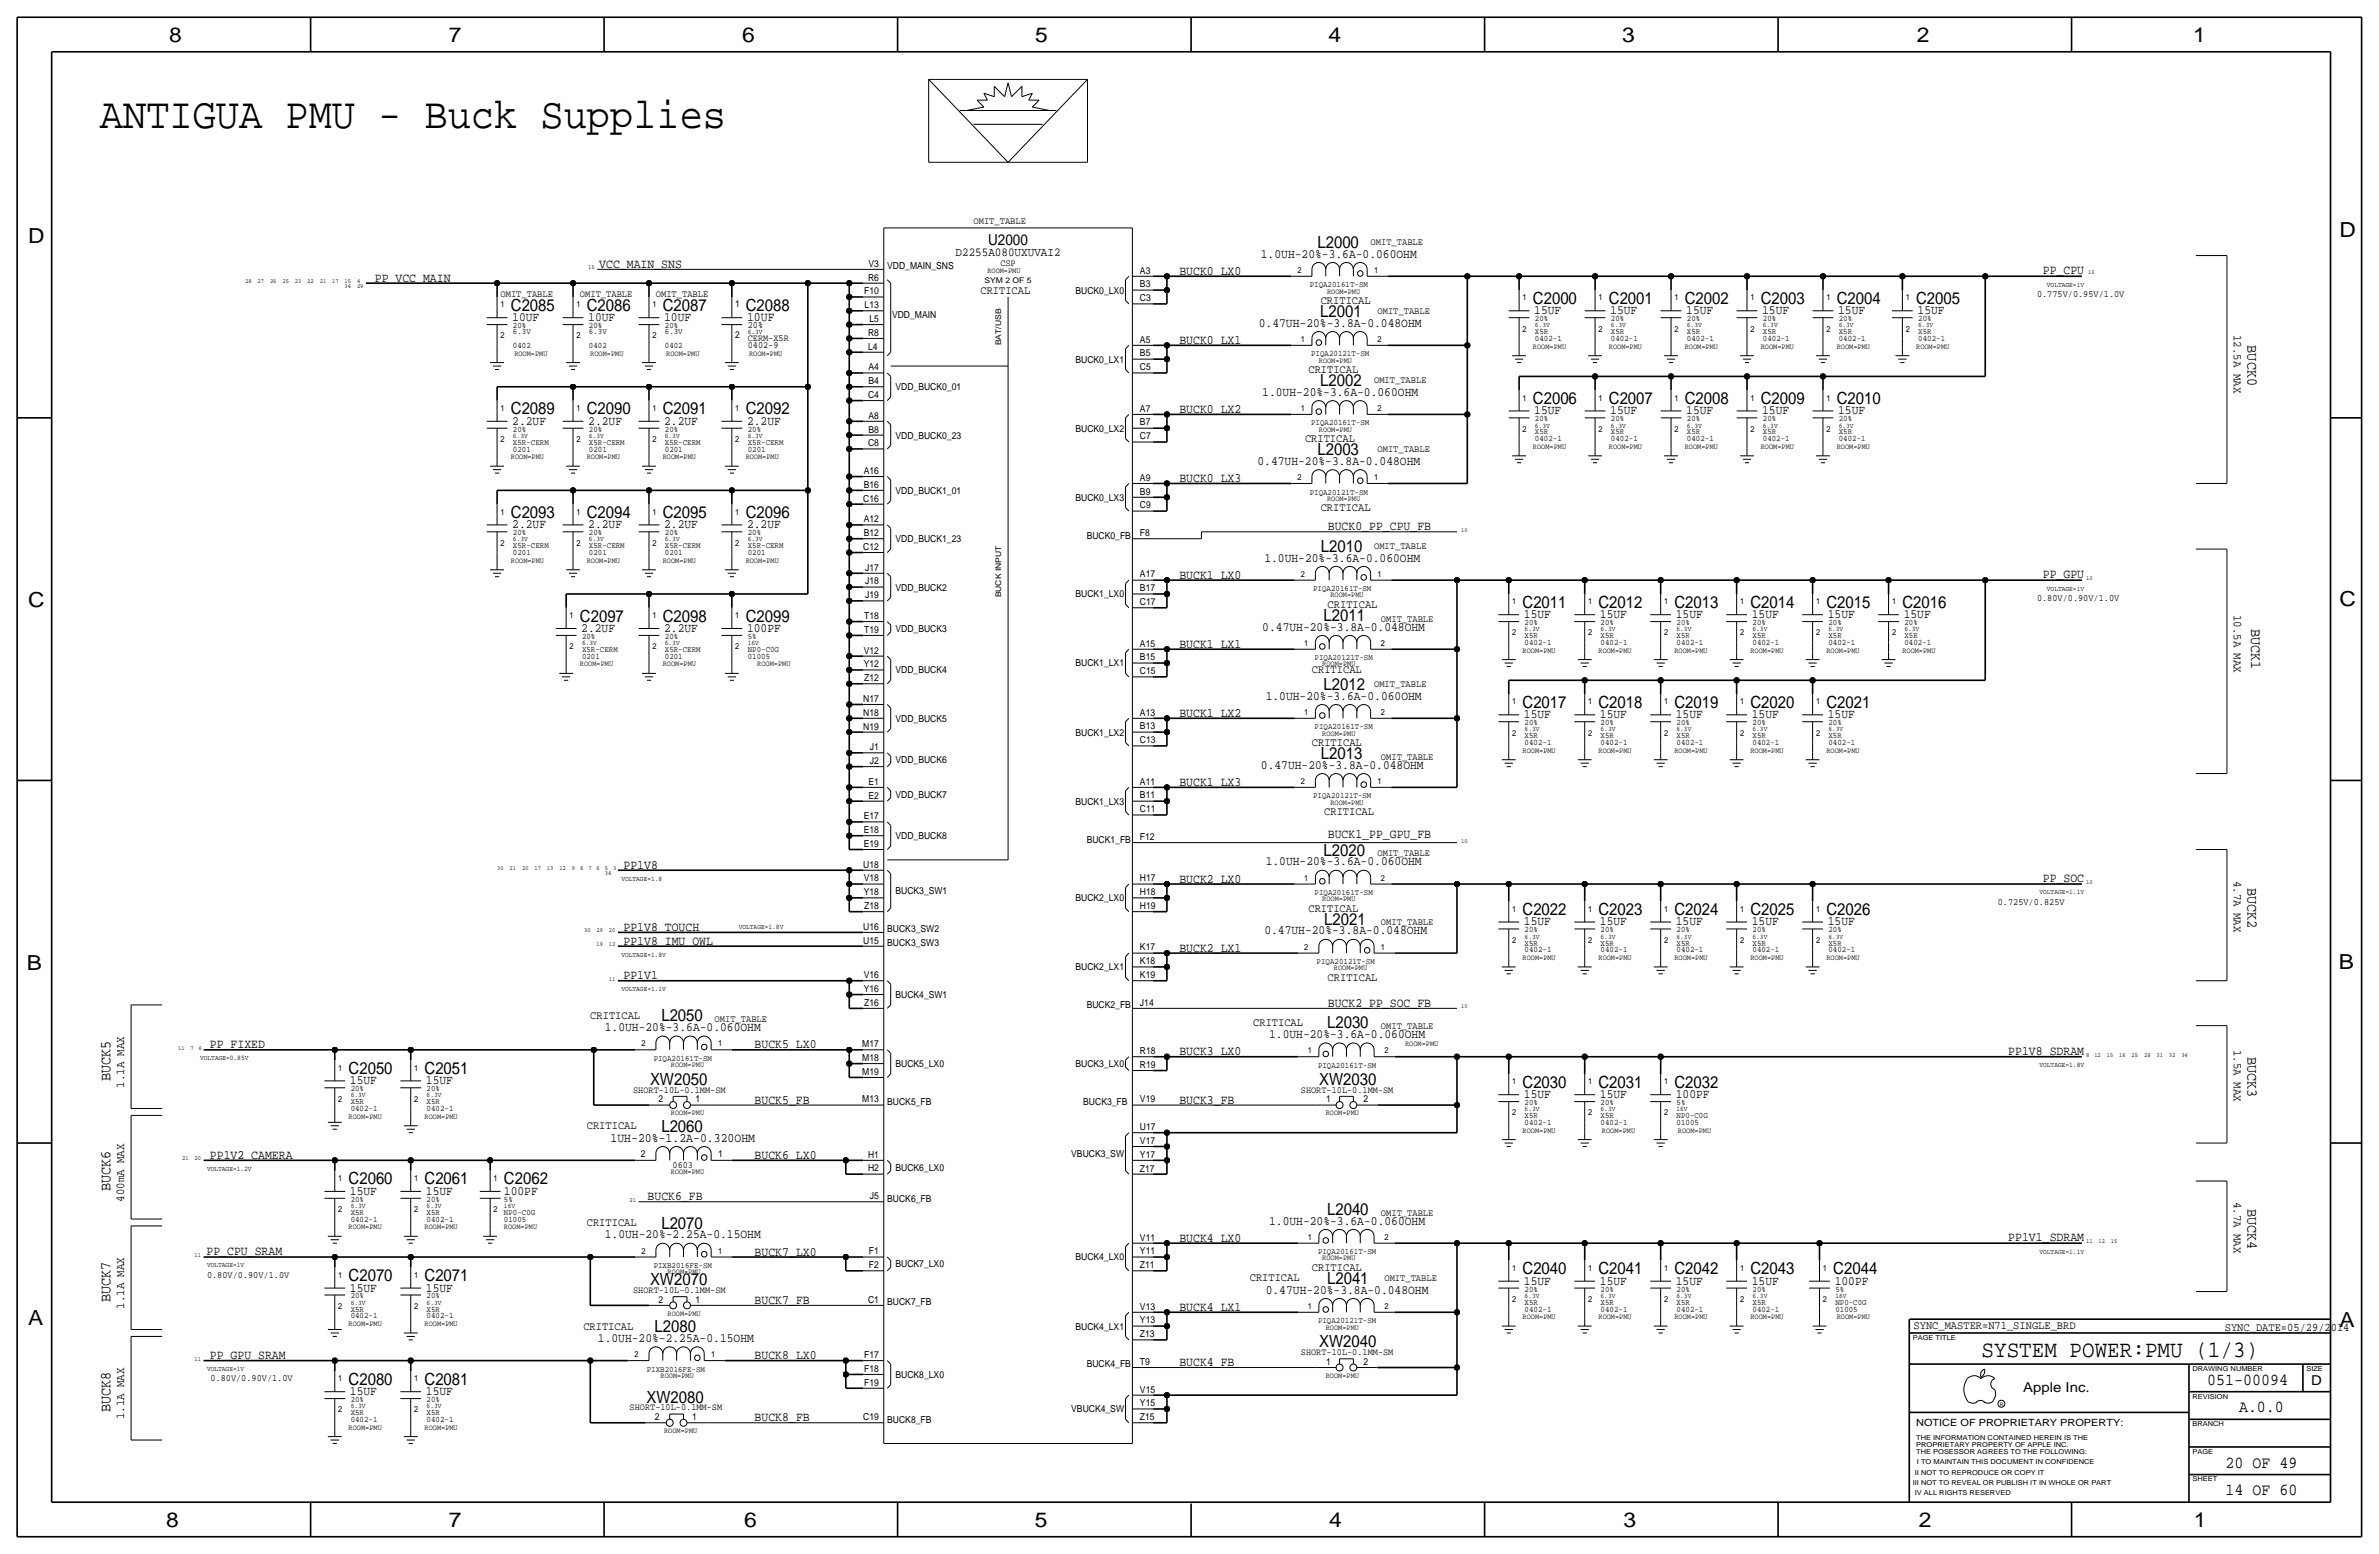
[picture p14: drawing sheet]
<svg xmlns="http://www.w3.org/2000/svg" width="875mm" height="572mm" viewBox="0 0 875 572" stroke-linecap="round" stroke-linejoin="round" font-family="sans-serif">
<defs><g id="words">
<text font-size="15.9" x="36.8" y="47">ANTIGUA PMU - Buck Supplies</text>
<text font-size="8.6" x="728.8" y="499.1">SYSTEM POWER:PMU (1/3)</text>
<g font-size="7.6">
<text x="62.2" y="15.5">8</text>
<text x="165.1" y="15.5">7</text>
<text x="273" y="15.5">6</text>
<text x="380.7" y="15.5">5</text>
<text x="488.6" y="15.5">4</text>
<text x="596.6" y="15.5">3</text>
<text x="705.1" y="15.5">2</text>
<text x="806.7" y="15.5">1</text>
<text x="10.4" y="89.4">D</text>
<text x="860.5" y="87.1">D</text>
<text x="10.4" y="223.3">C</text>
<text x="860.5" y="222.8">C</text>
<text x="9.8" y="356.6">B</text>
<text x="860.3" y="356.4">B</text>
<text x="10.4" y="487.4">A</text>
<text x="860.5" y="488.2">A</text>
<text x="61.2" y="561.6">8</text>
<text x="165" y="561.6">7</text>
<text x="273.8" y="561.6">6</text>
<text x="380.7" y="561.6">5</text>
<text x="488.9" y="561.6">4</text>
<text x="597.1" y="561.6">3</text>
<text x="705.8" y="561.6">2</text>
<text x="806.9" y="561.6">1</text>
</g>
<g font-size="6.2">
<text x="484.6" y="91.2">L2000</text>
<text x="563.8" y="111.8">C2000</text>
<text x="591.8" y="111.8">C2001</text>
<text x="619.7" y="111.8">C2002</text>
<text x="647.6" y="111.8">C2003</text>
<text x="675.6" y="111.8">C2004</text>
<text x="704.8" y="111.8">C2005</text>
<text x="187.9" y="114.3">C2085</text>
<text x="215.8" y="114.3">C2086</text>
<text x="243.8" y="114.3">C2087</text>
<text x="274.3" y="114.3">C2088</text>
<text x="485.6" y="116.6">L2001</text>
<text x="485.6" y="142">L2002</text>
<text x="563.8" y="148.6">C2006</text>
<text x="591.8" y="148.6">C2007</text>
<text x="619.7" y="148.6">C2008</text>
<text x="647.6" y="148.6">C2009</text>
<text x="675.6" y="148.6">C2010</text>
<text x="187.9" y="152.4">C2089</text>
<text x="215.8" y="152.4">C2090</text>
<text x="243.8" y="152.4">C2091</text>
<text x="274.3" y="152.4">C2092</text>
<text x="484.6" y="167.4">L2003</text>
<text x="187.9" y="190.5">C2093</text>
<text x="215.8" y="190.5">C2094</text>
<text x="243.8" y="190.5">C2095</text>
<text x="274.3" y="190.5">C2096</text>
<text x="485.8" y="202.9">L2010</text>
<text x="560" y="223.5">C2011</text>
<text x="588" y="223.5">C2012</text>
<text x="615.9" y="223.5">C2013</text>
<text x="643.8" y="223.5">C2014</text>
<text x="671.8" y="223.5">C2015</text>
<text x="699.7" y="223.5">C2016</text>
<text x="213.3" y="228.6">C2097</text>
<text x="243.8" y="228.6">C2098</text>
<text x="274.3" y="228.6">C2099</text>
<text x="486.8" y="228.3">L2011</text>
<text x="486.8" y="253.7">L2012</text>
<text x="560" y="260.3">C2017</text>
<text x="588" y="260.3">C2018</text>
<text x="615.9" y="260.3">C2019</text>
<text x="643.8" y="260.3">C2020</text>
<text x="671.8" y="260.3">C2021</text>
<text x="485.8" y="279.1">L2013</text>
<text x="486.8" y="314.7">L2020</text>
<text x="487.1" y="340.1">L2021</text>
<text x="560" y="336.6">C2022</text>
<text x="588" y="336.6">C2023</text>
<text x="615.9" y="336.6">C2024</text>
<text x="643.8" y="336.6">C2025</text>
<text x="671.8" y="336.6">C2026</text>
<text x="243.3" y="375.7">L2050</text>
<text x="488.1" y="378.2">L2030</text>
<text x="128.2" y="395">C2050</text>
<text x="156.2" y="395">C2051</text>
<text x="239.1" y="399">XW2050</text>
<text x="485.2" y="399">XW2030</text>
<text x="560" y="400">C2030</text>
<text x="588" y="400">C2031</text>
<text x="615.9" y="400">C2032</text>
<text x="243.3" y="416.3">L2060</text>
<text x="128.2" y="435.6">C2060</text>
<text x="156.2" y="435.6">C2061</text>
<text x="185.4" y="435.6">C2062</text>
<text x="488.1" y="446.8">L2040</text>
<text x="243.3" y="451.9">L2070</text>
<text x="128.2" y="471.2">C2070</text>
<text x="156.2" y="471.2">C2071</text>
<text x="239.1" y="472.7">XW2070</text>
<text x="488.1" y="472.2">L2041</text>
<text x="560" y="468.6">C2040</text>
<text x="588" y="468.6">C2041</text>
<text x="615.9" y="468.6">C2042</text>
<text x="643.8" y="468.6">C2043</text>
<text x="674.3" y="468.6">C2044</text>
<text x="240.7" y="490">L2080</text>
<text x="485.2" y="495.6">XW2040</text>
<text x="128.2" y="509.3">C2080</text>
<text x="156.2" y="509.3">C2081</text>
<text x="811.9" y="509.3">051-00094</text>
<text x="237.8" y="515.9">XW2080</text>
<text x="823.6" y="519.4">A.0.0</text>
<text x="818.6" y="539.8">20 OF 49</text>
<text x="818.6" y="549.9">14 OF 60</text>
</g>
<g font-size="5.6">
<text x="363.5" y="90.2">U2000</text>
<text x="826.7" y="127" transform="rotate(90 826.7 127)">BUCK0</text>
<text x="828" y="231.1" transform="rotate(90 828 231.1)">BUCK1</text>
<text x="826.7" y="326.4" transform="rotate(90 826.7 326.4)">BUCK2</text>
<text x="826.7" y="388.6" transform="rotate(90 826.7 388.6)">BUCK3</text>
<text x="40.6" y="397.5" transform="rotate(-90 40.6 397.5)">BUCK5</text>
<text x="40.6" y="438.2" transform="rotate(-90 40.6 438.2)">BUCK6</text>
<text x="826.7" y="444.5" transform="rotate(90 826.7 444.5)">BUCK4</text>
<text x="40.6" y="478.8" transform="rotate(-90 40.6 478.8)">BUCK7</text>
<text x="40.6" y="519.4" transform="rotate(-90 40.6 519.4)">BUCK8</text>
</g>
<g font-size="5">
<text x="850.1" y="509.3">D</text>
<text x="744.2" y="511.8">Apple Inc.</text>
</g>
<g font-size="4.7">
<text x="463.8" y="94.7">1.0UH-20%-3.6A-0.060OHM</text>
<text x="220.4" y="98.6">VCC_MAIN_SNS</text>
<text x="433.8" y="101.1">BUCK0_LX0</text>
<text x="751.4" y="100.9">PP_CPU</text>
<text x="137.9" y="103.6">PP_VCC_MAIN</text>
<text x="188.4" y="118.1">10UF</text>
<text x="216.4" y="118.1">10UF</text>
<text x="244.3" y="118.1">10UF</text>
<text x="274.8" y="118.1">10UF</text>
<text x="564.3" y="115.6">15UF</text>
<text x="592.3" y="115.6">15UF</text>
<text x="620.2" y="115.6">15UF</text>
<text x="648.2" y="115.6">15UF</text>
<text x="676.1" y="115.6">15UF</text>
<text x="705.3" y="115.6">15UF</text>
<text x="463" y="120.1">0.47UH-20%-3.8A-0.048OHM</text>
<text x="433.8" y="126.5">BUCK0_LX1</text>
<text x="464.3" y="145.5">1.0UH-20%-3.6A-0.060OHM</text>
<text x="433.8" y="151.9">BUCK0_LX2</text>
<text x="564.3" y="152.4">15UF</text>
<text x="592.3" y="152.4">15UF</text>
<text x="620.2" y="152.4">15UF</text>
<text x="648.2" y="152.4">15UF</text>
<text x="676.1" y="152.4">15UF</text>
<text x="188.4" y="156.2">2.2UF</text>
<text x="216.4" y="156.2">2.2UF</text>
<text x="244.3" y="156.2">2.2UF</text>
<text x="274.8" y="156.2">2.2UF</text>
<text x="462.5" y="170.9">0.47UH-20%-3.8A-0.048OHM</text>
<text x="433.8" y="177.3">BUCK0_LX3</text>
<text x="188.4" y="194.3">2.2UF</text>
<text x="216.4" y="194.3">2.2UF</text>
<text x="244.3" y="194.3">2.2UF</text>
<text x="274.8" y="194.3">2.2UF</text>
<text x="488.4" y="195.1">BUCK0_PP_CPU_FB</text>
<text x="465" y="206.5">1.0UH-20%-3.6A-0.060OHM</text>
<text x="433.8" y="212.8">BUCK1_LX0</text>
<text x="751.4" y="212.7">PP_GPU</text>
<text x="560.5" y="227.3">15UF</text>
<text x="588.5" y="227.3">15UF</text>
<text x="616.4" y="227.3">15UF</text>
<text x="644.3" y="227.3">15UF</text>
<text x="672.3" y="227.3">15UF</text>
<text x="700.2" y="227.3">15UF</text>
<text x="213.8" y="232.4">2.2UF</text>
<text x="244.3" y="232.4">2.2UF</text>
<text x="274.8" y="232.4">100PF</text>
<text x="464.3" y="231.9">0.47UH-20%-3.8A-0.048OHM</text>
<text x="433.8" y="238.3">BUCK1_LX1</text>
<text x="465.5" y="257.3">1.0UH-20%-3.6A-0.060OHM</text>
<text x="433.8" y="263.6">BUCK1_LX2</text>
<text x="560.5" y="264.2">15UF</text>
<text x="588.5" y="264.2">15UF</text>
<text x="616.4" y="264.2">15UF</text>
<text x="644.3" y="264.2">15UF</text>
<text x="672.3" y="264.2">15UF</text>
<text x="463.8" y="282.7">0.47UH-20%-3.8A-0.048OHM</text>
<text x="433.8" y="289.1">BUCK1_LX3</text>
<text x="488.4" y="308.1">BUCK1_PP_GPU_FB</text>
<text x="229.3" y="319.5">PP1V8</text>
<text x="465.5" y="318.3">1.0UH-20%-3.6A-0.060OHM</text>
<text x="433.8" y="324.6">BUCK2_LX0</text>
<text x="751.4" y="324.5">PP_SOC</text>
<text x="560.5" y="340.4">15UF</text>
<text x="588.5" y="340.4">15UF</text>
<text x="616.4" y="340.4">15UF</text>
<text x="644.3" y="340.4">15UF</text>
<text x="672.3" y="340.4">15UF</text>
<text x="229.3" y="342.4">PP1V8_TOUCH</text>
<text x="229.3" y="347.5">PP1V8_IMU_OWL</text>
<text x="465.1" y="343.7">0.47UH-20%-3.8A-0.048OHM</text>
<text x="433.8" y="350">BUCK2_LX1</text>
<text x="229.3" y="360.2">PP1V1</text>
<text x="488.4" y="370.3">BUCK2_PP_SOC_FB</text>
<text x="222.5" y="379.2">1.0UH-20%-3.6A-0.060OHM</text>
<text x="466.8" y="381.8">1.0UH-20%-3.6A-0.060OHM</text>
<text x="77.2" y="385.4">PP_FIXED</text>
<text x="277.6" y="385.6">BUCK5_LX0</text>
<text x="433.8" y="388.1">BUCK3_LX0</text>
<text x="738.7" y="388">PP1V8_SDRAM</text>
<text x="128.7" y="398.8">15UF</text>
<text x="156.7" y="398.8">15UF</text>
<text x="277.6" y="405.9">BUCK5_FB</text>
<text x="433.8" y="405.9">BUCK3_FB</text>
<text x="560.5" y="403.9">15UF</text>
<text x="588.5" y="403.9">15UF</text>
<text x="616.4" y="403.9">100PF</text>
<text x="224.5" y="419.9">1UH-20%-1.2A-0.320OHM</text>
<text x="77.2" y="426.1">PP1V2_CAMERA</text>
<text x="277.6" y="426.2">BUCK6_LX0</text>
<text x="128.7" y="439.4">15UF</text>
<text x="156.7" y="439.4">15UF</text>
<text x="185.4" y="439.4">100PF</text>
<text x="238.2" y="441.5">BUCK6_FB</text>
<text x="222.5" y="455.4">1.0UH-20%-2.25A-0.15OHM</text>
<text x="466.8" y="450.3">1.0UH-20%-3.6A-0.060OHM</text>
<text x="75.9" y="461.6">PP_CPU_SRAM</text>
<text x="277.6" y="461.8">BUCK7_LX0</text>
<text x="433.8" y="456.7">BUCK4_LX0</text>
<text x="738.7" y="456.5">PP1V1_SDRAM</text>
<text x="560.5" y="472.4">15UF</text>
<text x="588.5" y="472.4">15UF</text>
<text x="616.4" y="472.4">15UF</text>
<text x="644.3" y="472.4">15UF</text>
<text x="674.8" y="472.4">100PF</text>
<text x="128.7" y="475">15UF</text>
<text x="156.7" y="475">15UF</text>
<text x="277.6" y="479.6">BUCK7_FB</text>
<text x="465.6" y="475.7">0.47UH-20%-3.8A-0.048OHM</text>
<text x="433.8" y="482.1">BUCK4_LX1</text>
<text x="219.9" y="493.5">1.0UH-20%-2.25A-0.15OHM</text>
<text x="77.2" y="499.7">PP_GPU_SRAM</text>
<text x="277.6" y="499.9">BUCK8_LX0</text>
<text x="433.8" y="502.4">BUCK4_FB</text>
<text x="128.7" y="513.1">15UF</text>
<text x="156.7" y="513.1">15UF</text>
<text x="277.6" y="522.7">BUCK8_FB</text>
</g>
<text font-size="4.5" x="351.5" y="94">D2255A080UXUVAI2</text>
<g font-size="4.4">
<text x="821.6" y="123.2" transform="rotate(90 821.6 123.2)">12.5A MAX</text>
<text x="821.6" y="226.1" transform="rotate(90 821.6 226.1)">10.5A MAX</text>
<text x="821.6" y="323.8" transform="rotate(90 821.6 323.8)">4.7A MAX</text>
<text x="821.6" y="386.1" transform="rotate(90 821.6 386.1)">1.5A MAX</text>
<text x="45.7" y="400" transform="rotate(-90 45.7 400)">1.1A MAX</text>
<text x="45.7" y="442" transform="rotate(-90 45.7 442)">400mA MAX</text>
<text x="821.6" y="442" transform="rotate(90 821.6 442)">4.7A MAX</text>
<text x="45.7" y="481.3" transform="rotate(-90 45.7 481.3)">1.1A MAX</text>
<text x="45.7" y="522" transform="rotate(-90 45.7 522)">1.1A MAX</text>
</g>
<g font-size="4.3">
<text x="360.6" y="107.9">CRITICAL</text>
<text x="485.8" y="111.8">CRITICAL</text>
<text x="481.3" y="137.2">CRITICAL</text>
<text x="480" y="162.6">CRITICAL</text>
<text x="485.8" y="188">CRITICAL</text>
<text x="488.3" y="223.5">CRITICAL</text>
<text x="482.5" y="247.7">CRITICAL</text>
<text x="482.5" y="274.3">CRITICAL</text>
<text x="487.1" y="299.7">CRITICAL</text>
<text x="481.3" y="335.3">CRITICAL</text>
<text x="488.3" y="360.7">CRITICAL</text>
<text x="217.1" y="374.7">CRITICAL</text>
<text x="461" y="377.2">CRITICAL</text>
<text x="215.8" y="415.3">CRITICAL</text>
<text x="215.8" y="450.9">CRITICAL</text>
<text x="482.5" y="467.4">CRITICAL</text>
<text x="459.7" y="471.2">CRITICAL</text>
<text x="214.6" y="489">CRITICAL</text>
<text x="703.8" y="488.8">SYNC_MASTER=N71_SINGLE_BRD</text>
<text x="818.3" y="489.4">SYNC_DATE=05/29/2014</text>
</g>
<text font-size="3.7" x="704.8" y="524.5">NOTICE OF PROPRIETARY PROPERTY:</text>
<g font-size="3.6">
<text x="358.1" y="82.5">OMIT_TABLE</text>
<text x="504.1" y="90.2">OMIT_TABLE</text>
<text x="184.1" y="109.2">OMIT_TABLE</text>
<text x="213.3" y="109.2">OMIT_TABLE</text>
<text x="241.2" y="109.2">OMIT_TABLE</text>
<text x="506.7" y="115.6">OMIT_TABLE</text>
<text x="505.4" y="141">OMIT_TABLE</text>
<text x="506.7" y="166.4">OMIT_TABLE</text>
<text x="505.4" y="201.9">OMIT_TABLE</text>
<text x="507.9" y="228.6">OMIT_TABLE</text>
<text x="505.4" y="252.7">OMIT_TABLE</text>
<text x="507.9" y="279.4">OMIT_TABLE</text>
<text x="506.7" y="315">OMIT_TABLE</text>
<text x="507.9" y="340.4">OMIT_TABLE</text>
<text x="262.8" y="375.9">OMIT_TABLE</text>
<text x="507.9" y="378.5">OMIT_TABLE</text>
<text x="507.9" y="447">OMIT_TABLE</text>
<text x="509.2" y="471.2">OMIT_TABLE</text>
</g>
<g font-size="3.5">
<text x="319.4" y="98.1">V3</text>
<text x="326.3" y="99.1">VDD_MAIN_SNS</text>
<text x="368" y="97.8">CSP</text>
<text x="419.3" y="100.6">A3</text>
<text x="319.3" y="103.2">R6</text>
<text x="395.6" y="107.9">BUCK0_LX0</text>
<text x="419.3" y="105.7">B3</text>
<text x="270.5" y="113">1</text>
<text x="317.9" y="108.3">F10</text>
<text x="318" y="113.4">L13</text>
<text x="419.3" y="110.7">C3</text>
<text x="749.2" y="109.2">0.775V/0.95V/1.0V</text>
<text x="319.8" y="118.4">L5</text>
<text x="328.1" y="116.8">VDD_MAIN</text>
<text x="270.5" y="124.5">2</text>
<text x="275" y="125.5">CERM-X5R</text>
<text x="275" y="120.7">20%</text>
<text x="319.3" y="123.5">R8</text>
<text x="419.3" y="126">A5</text>
<text x="275" y="128">0402-9</text>
<text x="319.3" y="128.6">L4</text>
<text x="419.3" y="131.1">B5</text>
<text x="319.4" y="136.2">A4</text>
<text x="395.6" y="133.4">BUCK0_LX1</text>
<text x="419.3" y="136.1">C5</text>
<text x="319.4" y="141.3">B4</text>
<text x="329.4" y="143.5">VDD_BUCK0_01</text>
<text x="319.3" y="146.4">C4</text>
<text x="319.4" y="154">A8</text>
<text x="419.3" y="151.4">A7</text>
<text x="319.4" y="159.1">B8</text>
<text x="329.4" y="161.3">VDD_BUCK0_23</text>
<text x="395.6" y="158.7">BUCK0_LX2</text>
<text x="419.3" y="156.5">B7</text>
<text x="419.3" y="161.6">C7</text>
<text x="319.3" y="164.1">C8</text>
<text x="317.7" y="174.3">A16</text>
<text x="317.7" y="179.4">B16</text>
<text x="419.3" y="176.8">A9</text>
<text x="317.5" y="184.5">C16</text>
<text x="329.4" y="181.6">VDD_BUCK1_01</text>
<text x="395.6" y="184.2">BUCK0_LX3</text>
<text x="419.3" y="181.9">B9</text>
<text x="419.3" y="187">C9</text>
<text x="317.7" y="192.1">A12</text>
<text x="317.7" y="197.2">B12</text>
<text x="419.3" y="197.1">F8</text>
<text x="317.5" y="202.2">C12</text>
<text x="329.4" y="199.4">VDD_BUCK1_23</text>
<text x="399.7" y="198.1">BUCK0_FB</text>
<text x="318.2" y="209.9">J17</text>
<text x="318.2" y="214.9">J18</text>
<text x="419.3" y="212.4">A17</text>
<text x="318.2" y="220">J19</text>
<text x="329.4" y="217.2">VDD_BUCK2</text>
<text x="395.6" y="219.7">BUCK1_LX0</text>
<text x="419.3" y="217.4">B17</text>
<text x="749.2" y="221">0.80V/0.90V/1.0V</text>
<text x="317.9" y="227.6">T18</text>
<text x="419.3" y="222.5">C17</text>
<text x="317.9" y="232.7">T19</text>
<text x="329.4" y="232.4">VDD_BUCK3</text>
<text x="419.3" y="237.8">A15</text>
<text x="317.7" y="240.3">V12</text>
<text x="317.7" y="245.4">Y12</text>
<text x="395.6" y="245.1">BUCK1_LX1</text>
<text x="419.3" y="242.8">B15</text>
<text x="317.9" y="250.5">Z12</text>
<text x="329.4" y="247.6">VDD_BUCK4</text>
<text x="419.3" y="247.9">C15</text>
<text x="317.5" y="258.1">N17</text>
<text x="317.5" y="263.2">N18</text>
<text x="419.3" y="263.2">A13</text>
<text x="317.5" y="268.3">N19</text>
<text x="329.4" y="265.4">VDD_BUCK5</text>
<text x="419.3" y="268.2">B13</text>
<text x="320" y="275.9">J1</text>
<text x="395.6" y="270.5">BUCK1_LX2</text>
<text x="419.3" y="273.3">C13</text>
<text x="320" y="281">J2</text>
<text x="329.4" y="280.7">VDD_BUCK6</text>
<text x="319.4" y="288.6">E1</text>
<text x="319.4" y="293.7">E2</text>
<text x="329.4" y="293.4">VDD_BUCK7</text>
<text x="419.3" y="288.6">A11</text>
<text x="419.3" y="293.6">B11</text>
<text x="395.6" y="295.9">BUCK1_LX3</text>
<text x="419.3" y="298.7">C11</text>
<text x="317.7" y="301.3">E17</text>
<text x="317.7" y="306.4">E18</text>
<text x="317.7" y="311.5">E19</text>
<text x="329.4" y="308.6">VDD_BUCK8</text>
<text x="399.7" y="309.9">BUCK1_FB</text>
<text x="419.3" y="308.9">F12</text>
<text x="317.5" y="319.1">U18</text>
<text x="317.7" y="324.1">V18</text>
<text x="317.7" y="329.2">Y18</text>
<text x="329.4" y="328.9">BUCK3_SW1</text>
<text x="419.3" y="324.1">H17</text>
<text x="419.3" y="329.2">H18</text>
<text x="317.9" y="334.3">Z18</text>
<text x="395.6" y="331.5">BUCK2_LX0</text>
<text x="419.3" y="334.3">H19</text>
<text x="734.8" y="332.7">0.725V/0.825V</text>
<text x="317.5" y="341.9">U16</text>
<text x="317.5" y="347">U15</text>
<text x="326.3" y="348">BUCK3_SW3</text>
<text x="326.3" y="342.9">BUCK3_SW2</text>
<text x="419.3" y="349.5">K17</text>
<text x="317.7" y="359.7">V16</text>
<text x="395.6" y="356.9">BUCK2_LX1</text>
<text x="419.3" y="354.6">K18</text>
<text x="419.3" y="359.7">K19</text>
<text x="317.7" y="364.8">Y16</text>
<text x="317.9" y="369.8">Z16</text>
<text x="329.4" y="367">BUCK4_SW1</text>
<text x="399.7" y="370.8">BUCK2_FB</text>
<text x="419.3" y="369.8">J14</text>
<text x="317.2" y="385.1">M17</text>
<text x="419.3" y="387.6">R18</text>
<text x="317.2" y="395.2">M19</text>
<text x="317.2" y="390.2">M18</text>
<text x="329.4" y="392.4">BUCK5_LX0</text>
<text x="395.6" y="392.4">BUCK3_LX0</text>
<text x="419.3" y="392.7">R19</text>
<text x="232.9" y="401.8">SHORT-10L-0.1MM-SM</text>
<text x="478.5" y="401.8">SHORT-10L-0.1MM-SM</text>
<text x="242.2" y="405.4">2</text>
<text x="255.9" y="405.4">1</text>
<text x="317.2" y="405.4">M13</text>
<text x="326.3" y="406.4">BUCK5_FB</text>
<text x="398.4" y="406.4">BUCK3_FB</text>
<text x="419.3" y="405.4">V19</text>
<text x="487.8" y="405.4">1</text>
<text x="501.5" y="405.4">2</text>
<text x="419.3" y="415.5">U17</text>
<text x="235.7" y="425.4">2</text>
<text x="264.1" y="425.4">1</text>
<text x="319.3" y="425.7">H1</text>
<text x="394" y="425.4">VBUCK3_SW</text>
<text x="419.3" y="420.7">V17</text>
<text x="419.3" y="425.8">Y17</text>
<text x="247.4" y="429.5">0603</text>
<text x="319.3" y="430.8">H2</text>
<text x="329.4" y="430.5">BUCK6_LX0</text>
<text x="419.3" y="430.8">Z17</text>
<text x="320" y="441">J5</text>
<text x="326.3" y="442">BUCK6_FB</text>
<text x="319.6" y="461.3">F1</text>
<text x="419.3" y="456.2">V11</text>
<text x="419.3" y="461.3">Y11</text>
<text x="319.6" y="466.4">F2</text>
<text x="329.4" y="466.1">BUCK7_LX0</text>
<text x="395.6" y="463.5">BUCK4_LX0</text>
<text x="419.3" y="466.4">Z11</text>
<text x="76.2" y="469.9">0.80V/0.90V/1.0V</text>
<text x="232.9" y="475.5">SHORT-10L-0.1MM-SM</text>
<text x="242.2" y="479">2</text>
<text x="255.9" y="479">1</text>
<text x="319.3" y="479.1">C1</text>
<text x="326.3" y="480.1">BUCK7_FB</text>
<text x="419.3" y="481.6">V13</text>
<text x="395.6" y="488.9">BUCK4_LX1</text>
<text x="419.3" y="486.7">Y13</text>
<text x="419.3" y="491.8">Z13</text>
<text x="317.9" y="499.4">F17</text>
<text x="399.7" y="502.9">BUCK4_FB</text>
<text x="419.3" y="501.9">T9</text>
<text x="478.5" y="498.3">SHORT-10L-0.1MM-SM</text>
<text x="487.8" y="501.9">1</text>
<text x="501.5" y="501.9">2</text>
<text x="77.4" y="508">0.80V/0.90V/1.0V</text>
<text x="317.9" y="504.5">F18</text>
<text x="317.9" y="509.6">F19</text>
<text x="329.4" y="506.7">BUCK8_LX0</text>
<text x="419.3" y="512.1">V15</text>
<text x="231.6" y="518.7">SHORT-10L-0.1MM-SM</text>
<text x="394" y="519.4">VBUCK4_SW</text>
<text x="419.3" y="517.2">Y15</text>
<text x="240.9" y="522.2">2</text>
<text x="254.6" y="522.2">1</text>
<text x="317.5" y="522.3">C19</text>
<text x="326.3" y="523.2">BUCK8_FB</text>
<text x="419.3" y="522.3">Z15</text>
</g>
<g font-size="3.1">
<text x="477.2" y="100.3">2</text>
<text x="505.4" y="100.3">1</text>
<text x="481.7" y="105.7">PIQA20161T-SM</text>
<text x="184.1" y="113">1</text>
<text x="212" y="113">1</text>
<text x="240" y="113">1</text>
<text x="560" y="110.5">1</text>
<text x="588" y="110.5">1</text>
<text x="615.9" y="110.5">1</text>
<text x="643.8" y="110.5">1</text>
<text x="671.8" y="110.5">1</text>
<text x="701" y="110.5">1</text>
<text x="564.6" y="118.1">20%</text>
<text x="592.5" y="118.1">20%</text>
<text x="620.5" y="118.1">20%</text>
<text x="648.4" y="118.1">20%</text>
<text x="676.4" y="118.1">20%</text>
<text x="705.6" y="118.1">20%</text>
<text x="184.1" y="124.5">2</text>
<text x="188.7" y="120.6">20%</text>
<text x="188.7" y="122.9">6.3V</text>
<text x="212" y="124.5">2</text>
<text x="216.6" y="120.6">20%</text>
<text x="216.6" y="122.9">6.3V</text>
<text x="240" y="124.5">2</text>
<text x="244.6" y="120.6">20%</text>
<text x="244.6" y="122.9">6.3V</text>
<text x="478.5" y="125.7">1</text>
<text x="506.7" y="125.7">2</text>
<text x="560" y="121.9">2</text>
<text x="564.6" y="122.9">X5R</text>
<text x="564.6" y="125.5">0402-1</text>
<text x="588" y="121.9">2</text>
<text x="592.5" y="122.9">X5R</text>
<text x="592.5" y="125.5">0402-1</text>
<text x="615.9" y="121.9">2</text>
<text x="620.5" y="125.5">0402-1</text>
<text x="620.5" y="122.9">X5R</text>
<text x="643.8" y="121.9">2</text>
<text x="648.4" y="125.5">0402-1</text>
<text x="648.4" y="122.9">X5R</text>
<text x="671.8" y="121.9">2</text>
<text x="676.4" y="125.5">0402-1</text>
<text x="676.4" y="122.9">X5R</text>
<text x="701" y="121.9">2</text>
<text x="705.6" y="125.5">0402-1</text>
<text x="705.6" y="122.9">X5R</text>
<text x="188.7" y="128">0402</text>
<text x="216.6" y="128">0402</text>
<text x="244.6" y="128">0402</text>
<text x="482.2" y="131.1">PIQA20121T-SM</text>
<text x="560" y="147.3">1</text>
<text x="588" y="147.3">1</text>
<text x="615.9" y="147.3">1</text>
<text x="643.8" y="147.3">1</text>
<text x="671.8" y="147.3">1</text>
<text x="184.1" y="151.1">1</text>
<text x="212" y="151.1">1</text>
<text x="240" y="151.1">1</text>
<text x="270.5" y="151.1">1</text>
<text x="478.5" y="151.1">1</text>
<text x="506.7" y="151.1">2</text>
<text x="564.6" y="154.9">20%</text>
<text x="592.5" y="154.9">20%</text>
<text x="620.5" y="154.9">20%</text>
<text x="648.4" y="154.9">20%</text>
<text x="676.4" y="154.9">20%</text>
<text x="188.7" y="158.8">20%</text>
<text x="216.6" y="158.8">20%</text>
<text x="244.6" y="158.8">20%</text>
<text x="275" y="158.8">20%</text>
<text x="482.2" y="156.5">PIQA20161T-SM</text>
<text x="560" y="158.8">2</text>
<text x="564.6" y="159.8">X5R</text>
<text x="588" y="158.8">2</text>
<text x="592.5" y="159.8">X5R</text>
<text x="615.9" y="158.8">2</text>
<text x="620.5" y="159.8">X5R</text>
<text x="643.8" y="158.8">2</text>
<text x="648.4" y="159.8">X5R</text>
<text x="671.8" y="158.8">2</text>
<text x="676.4" y="159.8">X5R</text>
<text x="184.1" y="162.6">2</text>
<text x="188.7" y="166.1">0201</text>
<text x="188.7" y="163.6">X5R-CERM</text>
<text x="212" y="162.6">2</text>
<text x="216.6" y="166.1">0201</text>
<text x="216.6" y="163.6">X5R-CERM</text>
<text x="240" y="162.6">2</text>
<text x="244.6" y="163.6">X5R-CERM</text>
<text x="244.6" y="166.1">0201</text>
<text x="270.5" y="162.6">2</text>
<text x="275" y="163.6">X5R-CERM</text>
<text x="275" y="166.1">0201</text>
<text x="564.6" y="162.3">0402-1</text>
<text x="592.5" y="162.3">0402-1</text>
<text x="620.5" y="162.3">0402-1</text>
<text x="648.4" y="162.3">0402-1</text>
<text x="676.4" y="162.3">0402-1</text>
<text x="477.2" y="176.5">2</text>
<text x="505.4" y="176.5">1</text>
<text x="481.7" y="181.9">PIQA20121T-SM</text>
<text x="184.1" y="189.2">1</text>
<text x="212" y="189.2">1</text>
<text x="240" y="189.2">1</text>
<text x="270.5" y="189.2">1</text>
<text x="188.7" y="196.8">20%</text>
<text x="216.6" y="196.8">20%</text>
<text x="244.6" y="196.8">20%</text>
<text x="275" y="196.8">20%</text>
<text x="184.1" y="200.7">2</text>
<text x="188.7" y="201.7">X5R-CERM</text>
<text x="212" y="200.7">2</text>
<text x="216.6" y="201.7">X5R-CERM</text>
<text x="240" y="200.7">2</text>
<text x="244.6" y="201.7">X5R-CERM</text>
<text x="270.5" y="200.7">2</text>
<text x="275" y="201.7">X5R-CERM</text>
<text x="188.7" y="204.2">0201</text>
<text x="216.6" y="204.2">0201</text>
<text x="244.6" y="204.2">0201</text>
<text x="275" y="204.2">0201</text>
<text x="478.5" y="212.1">2</text>
<text x="506.7" y="212.1">1</text>
<text x="483" y="217.4">PIQA20161T-SM</text>
<text x="209.5" y="227.3">1</text>
<text x="240" y="227.3">1</text>
<text x="270.5" y="227.3">1</text>
<text x="556.2" y="222.2">1</text>
<text x="584.1" y="222.2">1</text>
<text x="612.1" y="222.2">1</text>
<text x="640" y="222.2">1</text>
<text x="668" y="222.2">1</text>
<text x="695.9" y="222.2">1</text>
<text x="556.2" y="233.7">2</text>
<text x="560.8" y="229.9">20%</text>
<text x="584.1" y="233.7">2</text>
<text x="588.7" y="229.9">20%</text>
<text x="612.1" y="233.7">2</text>
<text x="616.7" y="229.9">20%</text>
<text x="640" y="233.7">2</text>
<text x="644.6" y="229.9">20%</text>
<text x="668" y="233.7">2</text>
<text x="672.5" y="229.9">20%</text>
<text x="695.9" y="233.7">2</text>
<text x="700.5" y="229.9">20%</text>
<text x="209.5" y="238.8">2</text>
<text x="214.1" y="239.8">X5R-CERM</text>
<text x="214.1" y="234.9">20%</text>
<text x="240" y="238.8">2</text>
<text x="244.6" y="239.8">X5R-CERM</text>
<text x="244.6" y="234.9">20%</text>
<text x="270.5" y="238.8">2</text>
<text x="275" y="239.8">NP0-C0G</text>
<text x="275" y="234.9">5%</text>
<text x="479.8" y="237.5">1</text>
<text x="508" y="237.5">2</text>
<text x="560.8" y="234.7">X5R</text>
<text x="560.8" y="237.2">0402-1</text>
<text x="588.7" y="234.7">X5R</text>
<text x="588.7" y="237.2">0402-1</text>
<text x="616.7" y="234.7">X5R</text>
<text x="616.7" y="237.2">0402-1</text>
<text x="644.6" y="234.7">X5R</text>
<text x="644.6" y="237.2">0402-1</text>
<text x="672.5" y="234.7">X5R</text>
<text x="672.5" y="237.2">0402-1</text>
<text x="700.5" y="234.7">X5R</text>
<text x="700.5" y="237.2">0402-1</text>
<text x="214.1" y="242.3">0201</text>
<text x="244.6" y="242.3">0201</text>
<text x="275" y="242.3">01005</text>
<text x="483.5" y="242.8">PIQA20121T-SM</text>
<text x="479.8" y="262.9">1</text>
<text x="508" y="262.9">2</text>
<text x="556.2" y="259.1">1</text>
<text x="584.1" y="259.1">1</text>
<text x="612.1" y="259.1">1</text>
<text x="640" y="259.1">1</text>
<text x="668" y="259.1">1</text>
<text x="483.5" y="268.2">PIQA20161T-SM</text>
<text x="560.8" y="266.7">20%</text>
<text x="588.7" y="266.7">20%</text>
<text x="616.7" y="266.7">20%</text>
<text x="644.6" y="266.7">20%</text>
<text x="672.5" y="266.7">20%</text>
<text x="556.2" y="270.5">2</text>
<text x="560.8" y="274.1">0402-1</text>
<text x="560.8" y="271.5">X5R</text>
<text x="584.1" y="270.5">2</text>
<text x="588.7" y="274.1">0402-1</text>
<text x="588.7" y="271.5">X5R</text>
<text x="612.1" y="270.5">2</text>
<text x="616.7" y="274.1">0402-1</text>
<text x="616.7" y="271.5">X5R</text>
<text x="640" y="270.5">2</text>
<text x="644.6" y="274.1">0402-1</text>
<text x="644.6" y="271.5">X5R</text>
<text x="668" y="270.5">2</text>
<text x="672.5" y="274.1">0402-1</text>
<text x="672.5" y="271.5">X5R</text>
<text x="478.5" y="288.3">2</text>
<text x="483" y="293.6">PIQA20121T-SM</text>
<text x="506.7" y="288.3">1</text>
<text x="479.8" y="323.8">1</text>
<text x="508" y="323.8">2</text>
<text x="483.5" y="329.2">PIQA20161T-SM</text>
<text x="556.2" y="335.3">1</text>
<text x="584.1" y="335.3">1</text>
<text x="612.1" y="335.3">1</text>
<text x="640" y="335.3">1</text>
<text x="668" y="335.3">1</text>
<text x="556.2" y="346.7">2</text>
<text x="560.8" y="342.9">20%</text>
<text x="560.8" y="347.7">X5R</text>
<text x="584.1" y="346.7">2</text>
<text x="588.7" y="347.7">X5R</text>
<text x="588.7" y="342.9">20%</text>
<text x="612.1" y="346.7">2</text>
<text x="616.7" y="347.7">X5R</text>
<text x="616.7" y="342.9">20%</text>
<text x="640" y="346.7">2</text>
<text x="644.6" y="347.7">X5R</text>
<text x="644.6" y="342.9">20%</text>
<text x="668" y="346.7">2</text>
<text x="672.5" y="347.7">X5R</text>
<text x="672.5" y="342.9">20%</text>
<text x="479.8" y="349.2">2</text>
<text x="508" y="349.2">1</text>
<text x="560.8" y="350.3">0402-1</text>
<text x="588.7" y="350.3">0402-1</text>
<text x="616.7" y="350.3">0402-1</text>
<text x="644.6" y="350.3">0402-1</text>
<text x="672.5" y="350.3">0402-1</text>
<text x="484.3" y="354.6">PIQA20121T-SM</text>
<text x="235.9" y="384.8">2</text>
<text x="264.1" y="384.8">1</text>
<text x="481" y="387.3">1</text>
<text x="509.2" y="387.4">2</text>
<text x="124.4" y="393.7">1</text>
<text x="152.3" y="393.7">1</text>
<text x="240.4" y="390.1">PIQA20161T-SM</text>
<text x="484.8" y="392.7">PIQA20161T-SM</text>
<text x="129" y="401.3">20%</text>
<text x="156.9" y="401.3">20%</text>
<text x="556.2" y="398.8">1</text>
<text x="584.1" y="398.8">1</text>
<text x="612.1" y="398.8">1</text>
<text x="124.4" y="405.1">2</text>
<text x="129" y="406.1">X5R</text>
<text x="152.3" y="405.1">2</text>
<text x="156.9" y="406.1">X5R</text>
<text x="560.8" y="406.4">20%</text>
<text x="588.7" y="406.4">20%</text>
<text x="616.7" y="406.4">5%</text>
<text x="129" y="408.7">0402-1</text>
<text x="156.9" y="408.7">0402-1</text>
<text x="556.2" y="410.2">2</text>
<text x="560.8" y="413.8">0402-1</text>
<text x="560.8" y="411.2">X5R</text>
<text x="584.1" y="410.2">2</text>
<text x="588.7" y="413.8">0402-1</text>
<text x="588.7" y="411.2">X5R</text>
<text x="612.1" y="410.2">2</text>
<text x="616.7" y="413.8">01005</text>
<text x="616.7" y="411.2">NP0-C0G</text>
<text x="124.4" y="434.3">1</text>
<text x="152.3" y="434.3">1</text>
<text x="181.6" y="434.3">1</text>
<text x="129" y="442">20%</text>
<text x="156.9" y="442">20%</text>
<text x="185.4" y="442">5%</text>
<text x="124.4" y="445.8">2</text>
<text x="129" y="449.3">0402-1</text>
<text x="129" y="446.8">X5R</text>
<text x="152.3" y="445.8">2</text>
<text x="156.9" y="449.3">0402-1</text>
<text x="156.9" y="446.8">X5R</text>
<text x="181.6" y="445.8">2</text>
<text x="185.4" y="446.8">NP0-C0G</text>
<text x="185.4" y="449.3">01005</text>
<text x="481" y="455.9">1</text>
<text x="509.2" y="455.9">2</text>
<text x="235.9" y="461">2</text>
<text x="264.1" y="461">1</text>
<text x="484.8" y="461.3">PIQA20161T-SM</text>
<text x="240.4" y="466.3">PIXB2016FE-SM</text>
<text x="556.2" y="467.4">1</text>
<text x="584.1" y="467.4">1</text>
<text x="612.1" y="467.4">1</text>
<text x="640" y="467.4">1</text>
<text x="670.5" y="467.4">1</text>
<text x="124.4" y="469.9">1</text>
<text x="152.3" y="469.9">1</text>
<text x="129" y="477.5">20%</text>
<text x="156.9" y="477.5">20%</text>
<text x="556.2" y="478.8">2</text>
<text x="560.8" y="479.8">X5R</text>
<text x="560.8" y="475">20%</text>
<text x="584.1" y="478.8">2</text>
<text x="588.7" y="479.8">X5R</text>
<text x="588.7" y="475">20%</text>
<text x="612.1" y="478.8">2</text>
<text x="616.7" y="479.8">X5R</text>
<text x="616.7" y="475">20%</text>
<text x="640" y="478.8">2</text>
<text x="644.6" y="479.8">X5R</text>
<text x="644.6" y="475">20%</text>
<text x="670.5" y="478.8">2</text>
<text x="675.1" y="479.8">NP0-C0G</text>
<text x="675.1" y="475">5%</text>
<text x="124.4" y="481.3">2</text>
<text x="129" y="482.3">X5R</text>
<text x="129" y="484.9">0402-1</text>
<text x="152.3" y="481.3">2</text>
<text x="156.9" y="482.3">X5R</text>
<text x="156.9" y="484.9">0402-1</text>
<text x="481" y="481.3">1</text>
<text x="509.2" y="481.3">2</text>
<text x="560.8" y="482.3">0402-1</text>
<text x="588.7" y="482.3">0402-1</text>
<text x="616.7" y="482.3">0402-1</text>
<text x="644.6" y="482.3">0402-1</text>
<text x="675.1" y="482.3">01005</text>
<text x="484.8" y="486.7">PIQA20121T-SM</text>
<text x="233.4" y="499.1">2</text>
<text x="261.6" y="499.1">1</text>
<text x="124.4" y="508">1</text>
<text x="152.3" y="508">1</text>
<text x="237.9" y="504.4">PIXB2016FE-SM</text>
<text x="129" y="515.6">20%</text>
<text x="156.9" y="515.6">20%</text>
<text x="124.4" y="519.4">2</text>
<text x="129" y="520.4">X5R</text>
<text x="152.3" y="519.4">2</text>
<text x="156.9" y="520.4">X5R</text>
<text x="129" y="523">0402-1</text>
<text x="156.9" y="523">0402-1</text>
</g>
<g font-size="2.9">
<text x="363.2" y="100.3">ROOM=PMU</text>
<text x="362.1" y="104.1">SYM 2 OF 5</text>
<text x="488.1" y="108">ROOM=PMU</text>
<text x="189.2" y="130.8">ROOM=PMU</text>
<text x="217.1" y="130.8">ROOM=PMU</text>
<text x="245.1" y="130.8">ROOM=PMU</text>
<text x="275.5" y="130.8">ROOM=PMU</text>
<text x="368.3" y="127" transform="rotate(-90 368.3 127)">BAT/USB</text>
<text x="563.8" y="128.3">ROOM=PMU</text>
<text x="591.8" y="128.3">ROOM=PMU</text>
<text x="619.7" y="128.3">ROOM=PMU</text>
<text x="647.6" y="128.3">ROOM=PMU</text>
<text x="675.6" y="128.3">ROOM=PMU</text>
<text x="704.8" y="128.3">ROOM=PMU</text>
<text x="485.1" y="133.3">ROOM=PMU</text>
<text x="485.1" y="158.8">ROOM=PMU</text>
<text x="563.8" y="165.1">ROOM=PMU</text>
<text x="591.8" y="165.1">ROOM=PMU</text>
<text x="619.7" y="165.1">ROOM=PMU</text>
<text x="647.6" y="165.1">ROOM=PMU</text>
<text x="675.6" y="165.1">ROOM=PMU</text>
<text x="187.9" y="168.9">ROOM=PMU</text>
<text x="215.8" y="168.9">ROOM=PMU</text>
<text x="243.8" y="168.9">ROOM=PMU</text>
<text x="274.3" y="168.9">ROOM=PMU</text>
<text x="488.1" y="184.1">ROOM=PMU</text>
<text x="187.9" y="207">ROOM=PMU</text>
<text x="215.8" y="207">ROOM=PMU</text>
<text x="243.8" y="207">ROOM=PMU</text>
<text x="274.3" y="207">ROOM=PMU</text>
<text x="368.3" y="219.7" transform="rotate(-90 368.3 219.7)">BUCK INPUT</text>
<text x="489.4" y="219.7">ROOM=PMU</text>
<text x="213.3" y="245.1">ROOM=PMU</text>
<text x="243.8" y="245.1">ROOM=PMU</text>
<text x="278.5" y="245.1">ROOM=PMU</text>
<text x="486.4" y="245.1">ROOM=PMU</text>
<text x="560" y="240">ROOM=PMU</text>
<text x="588" y="240">ROOM=PMU</text>
<text x="615.9" y="240">ROOM=PMU</text>
<text x="643.8" y="240">ROOM=PMU</text>
<text x="671.8" y="240">ROOM=PMU</text>
<text x="699.7" y="240">ROOM=PMU</text>
<text x="486.4" y="270.5">ROOM=PMU</text>
<text x="560" y="276.9">ROOM=PMU</text>
<text x="588" y="276.9">ROOM=PMU</text>
<text x="615.9" y="276.9">ROOM=PMU</text>
<text x="643.8" y="276.9">ROOM=PMU</text>
<text x="671.8" y="276.9">ROOM=PMU</text>
<text x="489.4" y="295.9">ROOM=PMU</text>
<text x="486.4" y="331.5">ROOM=PMU</text>
<text x="560" y="353.1">ROOM=PMU</text>
<text x="588" y="353.1">ROOM=PMU</text>
<text x="615.9" y="353.1">ROOM=PMU</text>
<text x="643.8" y="353.1">ROOM=PMU</text>
<text x="671.8" y="353.1">ROOM=PMU</text>
<text x="490.6" y="356.9">ROOM=PMU</text>
<text x="516.8" y="384.8">ROOM=PMU</text>
<text x="246.8" y="392.4">ROOM=PMU</text>
<text x="128.2" y="411.5">ROOM=PMU</text>
<text x="156.2" y="411.5">ROOM=PMU</text>
<text x="246.8" y="410.2">ROOM=PMU</text>
<text x="487.6" y="410.2">ROOM=PMU</text>
<text x="560" y="416.6">ROOM=PMU</text>
<text x="589.2" y="416.6">ROOM=PMU</text>
<text x="617.2" y="416.6">ROOM=PMU</text>
<text x="246.8" y="431.8">ROOM=PMU</text>
<text x="128.2" y="452.1">ROOM=PMU</text>
<text x="156.2" y="452.1">ROOM=PMU</text>
<text x="185.4" y="452.1">ROOM=PMU</text>
<text x="486.4" y="463.6">ROOM=PMU</text>
<text x="245.5" y="468.6">ROOM=PMU</text>
<text x="245.5" y="483.9">ROOM=PMU</text>
<text x="560" y="485.1">ROOM=PMU</text>
<text x="588" y="485.1">ROOM=PMU</text>
<text x="615.9" y="485.1">ROOM=PMU</text>
<text x="643.8" y="485.1">ROOM=PMU</text>
<text x="675.6" y="485.1">ROOM=PMU</text>
<text x="128.2" y="487.7">ROOM=PMU</text>
<text x="156.2" y="487.7">ROOM=PMU</text>
<text x="487.6" y="488.9">ROOM=PMU</text>
<text x="243" y="506.7">ROOM=PMU</text>
<text x="487.6" y="506.7">ROOM=PMU</text>
<text x="128.2" y="525.8">ROOM=PMU</text>
<text x="156.2" y="525.8">ROOM=PMU</text>
<text x="244.3" y="527.1">ROOM=PMU</text>
</g>
<g font-size="2.6">
<text x="752.9" y="105.4">VOLTAGE=1V</text>
<text x="275" y="122.9">6.3V</text>
<text x="564.6" y="120.4">6.3V</text>
<text x="592.5" y="120.4">6.3V</text>
<text x="620.5" y="120.4">6.3V</text>
<text x="648.4" y="120.4">6.3V</text>
<text x="676.4" y="120.4">6.3V</text>
<text x="705.6" y="120.4">6.3V</text>
<text x="188.7" y="161">6.3V</text>
<text x="216.6" y="161">6.3V</text>
<text x="244.6" y="161">6.3V</text>
<text x="275" y="161">6.3V</text>
<text x="564.6" y="157.2">6.3V</text>
<text x="592.5" y="157.2">6.3V</text>
<text x="620.5" y="157.2">6.3V</text>
<text x="648.4" y="157.2">6.3V</text>
<text x="676.4" y="157.2">6.3V</text>
<text x="188.7" y="199.1">6.3V</text>
<text x="216.6" y="199.1">6.3V</text>
<text x="244.6" y="199.1">6.3V</text>
<text x="275" y="199.1">6.3V</text>
<text x="752.9" y="217.2">VOLTAGE=1V</text>
<text x="560.8" y="232.2">6.3V</text>
<text x="588.7" y="232.2">6.3V</text>
<text x="616.7" y="232.2">6.3V</text>
<text x="644.6" y="232.2">6.3V</text>
<text x="672.5" y="232.2">6.3V</text>
<text x="700.5" y="232.2">6.3V</text>
<text x="214.1" y="237.2">6.3V</text>
<text x="244.6" y="237.2">6.3V</text>
<text x="275" y="237.2">16V</text>
<text x="560.8" y="269">6.3V</text>
<text x="588.7" y="269">6.3V</text>
<text x="616.7" y="269">6.3V</text>
<text x="644.6" y="269">6.3V</text>
<text x="672.5" y="269">6.3V</text>
<text x="228.5" y="323.8">VOLTAGE=1.8</text>
<text x="750.2" y="328.9">VOLTAGE=1.1V</text>
<text x="271.7" y="341.6">VOLTAGE=1.8V</text>
<text x="560.8" y="345.2">6.3V</text>
<text x="588.7" y="345.2">6.3V</text>
<text x="616.7" y="345.2">6.3V</text>
<text x="644.6" y="345.2">6.3V</text>
<text x="672.5" y="345.2">6.3V</text>
<text x="228.5" y="351.8">VOLTAGE=1.8V</text>
<text x="228.5" y="364.5">VOLTAGE=1.1V</text>
<text x="73.6" y="389.9">VOLTAGE=0.85V</text>
<text x="750.2" y="392.4">VOLTAGE=1.8V</text>
<text x="129" y="403.6">6.3V</text>
<text x="156.9" y="403.6">6.3V</text>
<text x="560.8" y="408.7">6.3V</text>
<text x="588.7" y="408.7">6.3V</text>
<text x="616.7" y="408.7">16V</text>
<text x="76.1" y="430.5">VOLTAGE=1.2V</text>
<text x="129" y="444.2">6.3V</text>
<text x="156.9" y="444.2">6.3V</text>
<text x="185.4" y="444.2">16V</text>
<text x="750.2" y="461">VOLTAGE=1.1V</text>
<text x="76.1" y="466.1">VOLTAGE=1V</text>
<text x="129" y="479.8">6.3V</text>
<text x="156.9" y="479.8">6.3V</text>
<text x="560.8" y="477.3">6.3V</text>
<text x="588.7" y="477.3">6.3V</text>
<text x="616.7" y="477.3">6.3V</text>
<text x="644.6" y="477.3">6.3V</text>
<text x="675.1" y="477.3">16V</text>
<text x="76.1" y="504.2">VOLTAGE=1V</text>
<text x="129" y="517.9">6.3V</text>
<text x="156.9" y="517.9">6.3V</text>
</g>
<g font-size="2.5">
<text x="703.5" y="492.8">PAGE TITLE</text>
<text x="806.4" y="504.2">DRAWING NUMBER</text>
<text x="848.3" y="504.2">SIZE</text>
<text x="806.4" y="514.4">REVISION</text>
<text x="806.4" y="524.5">BRANCH</text>
<text x="704.8" y="532.1">PROPRIETARY PROPERTY OF APPLE INC.</text>
<text x="704.8" y="529.6">THE INFORMATION CONTAINED HEREIN IS THE</text>
<text x="704.8" y="534.7">THE POSESSOR AGREES TO THE FOLLOWING:</text>
<text x="705.1" y="538.5">I TO MAINTAIN THIS DOCUMENT IN CONFIDENCE</text>
<text x="806.4" y="534.7">PAGE</text>
<text x="704.3" y="542.3">II NOT TO REPRODUCE OR COPY IT</text>
<text x="806.4" y="544.8">SHEET</text>
<text x="703.5" y="546.1">III NOT TO REVEAL OR PUBLISH IT IN WHOLE OR PART</text>
<text x="704.3" y="549.9">IV ALL RIGHTS RESERVED</text>
</g>
<g font-size="2.3">
<text x="216.4" y="99.1">15</text>
<text x="768.1" y="100.9">10</text>
<text x="90.2" y="104.1">28</text>
<text x="94.7" y="104.1">27</text>
<text x="99.3" y="104.1">26</text>
<text x="103.9" y="104.1">25</text>
<text x="108.5" y="104.1">23</text>
<text x="113" y="104.1">22</text>
<text x="117.6" y="104.1">21</text>
<text x="122.2" y="104.1">17</text>
<text x="126.7" y="106">34</text>
<text x="126.8" y="104.1">15</text>
<text x="131.3" y="106">29</text>
<text x="131.3" y="104.1">4</text>
<text x="537.4" y="195.6">10</text>
<text x="767.3" y="213.4">10</text>
<text x="537.4" y="309.9">10</text>
<text x="182.9" y="320">30</text>
<text x="187.5" y="320">21</text>
<text x="192" y="320">20</text>
<text x="196.6" y="320">17</text>
<text x="201.2" y="320">13</text>
<text x="205.7" y="320">12</text>
<text x="210.3" y="320">9</text>
<text x="213.4" y="320">8</text>
<text x="216.4" y="320">7</text>
<text x="219.5" y="320">6</text>
<text x="222.5" y="321.9">34</text>
<text x="222.5" y="320">5</text>
<text x="225.6" y="320">3</text>
<text x="767.3" y="325.1">10</text>
<text x="214.8" y="342.9">30</text>
<text x="219.4" y="348">19</text>
<text x="219.4" y="342.9">29</text>
<text x="224" y="348">12</text>
<text x="224" y="342.9">20</text>
<text x="224" y="360.7">11</text>
<text x="537.4" y="370.8">10</text>
<text x="65.5" y="386.1">11</text>
<text x="70.1" y="386.1">7</text>
<text x="73.2" y="386.1">6</text>
<text x="767.3" y="388.6">8</text>
<text x="770.3" y="388.6">12</text>
<text x="774.9" y="388.6">15</text>
<text x="779.5" y="388.6">16</text>
<text x="784" y="388.6">25</text>
<text x="788.6" y="388.6">28</text>
<text x="793.2" y="388.6">31</text>
<text x="797.8" y="388.6">32</text>
<text x="802.3" y="388.6">34</text>
<text x="67" y="426.7">21</text>
<text x="71.6" y="426.7">20</text>
<text x="231.6" y="442">21</text>
<text x="767.3" y="457.2">11</text>
<text x="771.9" y="457.2">12</text>
<text x="776.4" y="457.2">15</text>
<text x="71.6" y="462.3">11</text>
<text x="71.6" y="500.4">11</text>
</g>
<text font-size="1.8" x="735.5" y="516.9">R</text>
</g></defs>
<g fill="none" stroke="#000" stroke-width=".37">
<path d="M341.6 29.2l29.2 30.5zM341.6 29.2h58.4zM341.6 29.2v30.5zM359.4 36.8h3.8zM359.4 36.8l2.5 2.6zM361.9 34.3l1.3 2.5zM361.9 34.3l3.8 1.3zM365.7 31.8l3.8 3.8zM365.7 31.8v3.8zM370.8 30.5l1.3 5.1zM370.8 30.5l-1.3 5.1zM372.1 35.6l3.8-3.8z"/>
<path d="M375.9 31.8v3.8zM375.9 35.6l3.8-1.3zM378.4 36.8h3.8zM379.7 34.3l-1.3 2.5zM379.7 39.4l6.3 1.2zM382.2 36.8l-2.5 2.6zM400 29.2l-29.2 30.5zM400 29.2v30.5zM341.6 59.7h29.2zM353 40.6h2.6zM355.6 40.6l6.3-1.2zM355.6 40.6h30.4z"/>
<path d="M358.1 45.7h25.4zM370.8 59.7h29.2zM386 40.6h2.6zM219.7 99.1h97.7zM317.4 99.1h7.7zM325.1 83.8v447.1zM325.1 83.8h91.4zM416.5 83.8v447.1zM482.6 99.1v2.5zM482.6 99.1a2.54 2.54 0 0 1 2.5-2.6 2.54 2.54 0 0 1 2.5 2.6 2.54 2.54 0 0 1 2.6-2.6 2.54 2.54 0 0 1 2.5 2.6 2.54 2.54 0 0 1 2.6-2.6 2.54 2.54 0 0 1 2.5 2.6 2.54 2.54 0 0 1 2.5-2.6 2.54 2.54 0 0 1 2.6 2.6M487.6 99.1v2.5zM492.7 99.1v2.5z"/>
<path d="M497.8 99.1v2.5zM502.9 99.1v2.5zM807.7 94h11.4zM819.1 94v83.8zM179 116.8h7.6zM179 119.4h7.6zM182.8 109.2v7.6zM182.8 119.4v7.6zM207 119.4h7.6zM207 116.8h7.6zM210.8 109.2v7.6zM210.8 119.4v7.6z"/>
<path d="M234.9 119.4h7.6zM234.9 116.8h7.6zM238.7 109.2v7.6zM238.7 119.4v7.6zM265.4 116.8h7.6zM265.4 119.4h7.6zM269.2 109.2v7.6zM269.2 119.4v7.6zM317.4 109.2h7.7zM317.4 114.3h7.7zM317.4 119.4h7.7zM317.4 104.1h7.7z"/>
<path d="M326.3 102.9l1.3 1.2zM327.6 104.1v25.4zM370.8 109.2v207zM414 110.5l1.2 1.3zM414 102.9v7.6zM415.2 101.6l-1.2 1.3zM416.5 111.8h7.6zM416.5 106.7h7.6zM416.5 101.6h7.6zM474.9 101.6h7.7zM502.9 101.6h7.6zM554.9 116.8h7.7z"/>
<path d="M554.9 114.3h7.7zM558.8 106.7v7.6zM558.8 116.8v7.7zM582.9 116.8h7.6zM582.9 114.3h7.6zM586.7 106.7v7.6zM586.7 116.8v7.7zM610.8 114.3h7.6zM610.8 116.8h7.6zM614.6 106.7v7.6zM614.6 116.8v7.7zM638.8 116.8h7.6z"/>
<path d="M638.8 114.3h7.6zM642.6 106.7v7.6zM642.6 116.8v7.7zM666.7 116.8h7.6zM666.7 114.3h7.6zM670.5 106.7v7.6zM670.5 116.8v7.7zM695.9 116.8h7.6zM695.9 114.3h7.6zM699.7 106.7v7.6zM699.7 116.8v7.7zM180.3 133.4h5.1z"/>
<path d="M181.3 134.6h3.1zM182.1 135.9h1.5zM182.8 127v3.8zM182.8 130.8v2.6zM208.2 133.4h5.1zM209.2 134.6h3.1zM210 135.9h1.5zM210.8 127v3.8zM210.8 130.8v2.6zM236.2 133.4h5zM237.2 134.6h3zM237.9 135.9h1.6z"/>
<path d="M238.7 127v3.8zM238.7 130.8v2.6zM266.6 133.4h5.1zM267.7 134.6h3zM268.4 135.9h1.6zM269.2 127v3.8zM269.2 130.8v2.6zM317.4 137.2h7.7zM317.4 124.5h7.7zM317.4 129.5h7.7zM326.3 137.2l1.3 1.2zM327.6 129.5l-1.3 1.3z"/>
<path d="M327.6 138.4v7.7zM327.6 134.6h43.2zM414 135.9l1.2 1.3zM414 128.3v7.6zM415.2 127l-1.2 1.3zM416.5 137.2h7.6zM416.5 127h7.6zM416.5 132.1h7.6zM474.9 127h7.7zM482.6 124.5v2.5zM482.6 124.5a2.54 2.54 0 0 1 2.5-2.6 2.54 2.54 0 0 1 2.5 2.6 2.54 2.54 0 0 1 2.6-2.6 2.54 2.54 0 0 1 2.5 2.6 2.54 2.54 0 0 1 2.6-2.6 2.54 2.54 0 0 1 2.5 2.6 2.54 2.54 0 0 1 2.5-2.6 2.54 2.54 0 0 1 2.6 2.6M487.6 124.5v2.5z"/>
<path d="M492.7 124.5v2.5zM497.8 124.5v2.5zM502.9 124.5v2.5zM502.9 127h7.6zM556.2 130.8h5.1zM557.2 132.1h3.1zM558 133.4h1.5zM558.8 124.5v3.8zM558.8 128.3v2.5zM584.2 130.8h5zM585.2 132.1h3zM585.9 133.4h1.6z"/>
<path d="M586.7 124.5v3.8zM586.7 128.3v2.5zM612.1 130.8h5.1zM613.1 132.1h3.1zM613.9 133.4h1.5zM614.6 124.5v3.8zM614.6 128.3v2.5zM640 130.8h5.1zM641 132.1h3.1zM641.8 133.4h1.5zM642.6 124.5v3.8zM642.6 128.3v2.5z"/>
<path d="M668 130.8h5.1zM669 132.1h3zM669.7 133.4h1.6zM670.5 124.5v3.8zM670.5 128.3v2.5zM697.2 130.8h5.1zM698.2 132.1h3zM699 133.4h1.5zM699.7 124.5v3.8zM699.7 128.3v2.5zM179 154.9h7.6zM179 157.5h7.6z"/>
<path d="M182.8 147.3v7.6zM182.8 157.5v7.6zM207 157.5h7.6zM207 154.9h7.6zM210.8 147.3v7.6zM210.8 157.5v7.6zM234.9 157.5h7.6zM234.9 154.9h7.6zM238.7 147.3v7.6zM238.7 157.5v7.6zM265.4 154.9h7.6zM265.4 157.5h7.6z"/>
<path d="M269.2 147.3v7.6zM269.2 157.5v7.6zM317.4 147.3h7.7zM317.4 154.9h7.7zM317.4 142.2h7.7zM326.3 154.9l1.3 1.3zM327.6 156.2v7.6zM327.6 146.1l-1.3 1.2zM414 153.7v7.6zM415.2 152.4l-1.2 1.3zM416.5 157.5h7.6zM416.5 152.4h7.6z"/>
<path d="M474.9 152.4h7.7zM482.6 149.9v2.5zM482.6 149.9a2.54 2.54 0 0 1 2.5-2.6 2.54 2.54 0 0 1 2.5 2.6 2.54 2.54 0 0 1 2.6-2.6 2.54 2.54 0 0 1 2.5 2.6 2.54 2.54 0 0 1 2.6-2.6 2.54 2.54 0 0 1 2.5 2.6 2.54 2.54 0 0 1 2.5-2.6 2.54 2.54 0 0 1 2.6 2.6M487.6 149.9v2.5zM492.7 149.9v2.5zM497.8 149.9v2.5zM502.9 149.9v2.5zM502.9 152.4h7.6zM554.9 153.7h7.7zM554.9 151.1h7.7zM558.8 143.5v7.6zM558.8 153.7v7.6z"/>
<path d="M582.9 153.7h7.6zM582.9 151.1h7.6zM586.7 143.5v7.6zM586.7 153.7v7.6zM610.8 151.1h7.6zM610.8 153.7h7.6zM614.6 143.5v7.6zM614.6 153.7v7.6zM638.8 153.7h7.6zM638.8 151.1h7.6zM642.6 143.5v7.6zM642.6 153.7v7.6z"/>
<path d="M666.7 153.7h7.6zM666.7 151.1h7.6zM670.5 143.5v7.6zM670.5 153.7v7.6zM180.3 171.5h5.1zM181.3 172.7h3.1zM182.1 174h1.5zM182.8 165.1v3.8zM182.8 168.9v2.6zM208.2 171.5h5.1zM209.2 172.7h3.1zM210 174h1.5z"/>
<path d="M210.8 165.1v3.8zM210.8 168.9v2.6zM236.2 171.5h5zM237.2 172.7h3zM237.9 174h1.6zM238.7 165.1v3.8zM238.7 168.9v2.6zM266.6 171.5h5.1zM267.7 172.7h3zM268.4 174h1.6zM269.2 165.1v3.8zM269.2 168.9v2.6z"/>
<path d="M317.4 175.3h7.7zM317.4 165.1h7.7zM317.4 160h7.7zM326.3 165.1l1.3-1.3zM326.3 175.3l1.3 1.2zM327.6 176.5v7.7zM414 179.1v7.6zM414 161.3l1.2 1.3zM415.2 177.8l-1.2 1.3zM416.5 162.6h7.6zM416.5 177.8h7.6zM474.9 177.8h7.7z"/>
<path d="M482.6 175.3v2.5zM482.6 175.3a2.54 2.54 0 0 1 2.5-2.6 2.54 2.54 0 0 1 2.5 2.6 2.54 2.54 0 0 1 2.6-2.6 2.54 2.54 0 0 1 2.5 2.6 2.54 2.54 0 0 1 2.6-2.6 2.54 2.54 0 0 1 2.5 2.6 2.54 2.54 0 0 1 2.5-2.6 2.54 2.54 0 0 1 2.6 2.6M487.6 175.3v2.5zM492.7 175.3v2.5zM497.8 175.3v2.5zM502.9 175.3v2.5zM502.9 177.8h7.6zM556.2 167.6h5.1zM557.2 168.9h3.1zM558 170.2h1.5zM558.8 161.3v3.8zM558.8 165.1v2.5z"/>
<path d="M584.2 167.6h5zM585.2 168.9h3zM585.9 170.2h1.6zM586.7 161.3v3.8zM586.7 165.1v2.5zM612.1 167.6h5.1zM613.1 168.9h3.1zM613.9 170.2h1.5zM614.6 161.3v3.8zM614.6 165.1v2.5zM640 167.6h5.1zM641 168.9h3.1z"/>
<path d="M641.8 170.2h1.5zM642.6 161.3v3.8zM642.6 165.1v2.5zM668 167.6h5.1zM669 168.9h3zM669.7 170.2h1.6zM670.5 161.3v3.8zM670.5 165.1v2.5zM807.7 177.8h11.4zM179 193h7.6zM179 195.6h7.6zM182.8 185.4v7.6z"/>
<path d="M182.8 195.6v7.6zM207 195.6h7.6zM207 193h7.6zM210.8 185.4v7.6zM210.8 195.6v7.6zM234.9 195.6h7.6zM234.9 193h7.6zM238.7 185.4v7.6zM238.7 195.6v7.6zM265.4 193h7.6zM265.4 195.6h7.6zM269.2 185.4v7.6z"/>
<path d="M269.2 195.6v7.6zM317.4 185.4h7.7zM317.4 193h7.7zM317.4 198.1h7.7zM317.4 180.3h7.7zM326.3 193l1.3 1.3zM327.6 184.2l-1.3 1.2zM327.6 194.3v7.6zM414 186.7l1.2 1.3zM416.5 188h7.6zM416.5 198.1h7.6zM416.5 182.9h7.6z"/>
<path d="M424.1 198.1h17.8zM441.9 195.6h94zM441.9 195.6v2.5zM180.3 209.6h5.1zM181.3 210.8h3.1zM182.1 212.1h1.5zM182.8 203.2v3.8zM182.8 207v2.6zM208.2 209.6h5.1zM209.2 210.8h3.1zM210 212.1h1.5zM210.8 203.2v3.8z"/>
<path d="M210.8 207v2.6zM236.2 209.6h5zM237.2 210.8h3zM237.9 212.1h1.6zM238.7 203.2v3.8zM238.7 207v2.6zM266.6 209.6h5.1zM267.7 210.8h3zM268.4 212.1h1.6zM269.2 203.2v3.8zM269.2 207v2.6zM317.4 203.2h7.7z"/>
<path d="M317.4 210.8h7.7zM317.4 215.9h7.7zM326.3 210.8l1.3 1.3zM327.6 201.9l-1.3 1.3zM327.6 219.7l-1.3 1.3zM327.6 212.1v7.6zM414 214.6v7.7zM415.2 213.4l-1.2 1.2zM416.5 218.4h7.6zM416.5 213.4h7.6zM476.2 213.4h7.6zM483.8 210.8v2.6z"/>
<path d="M483.8 210.8a2.54 2.54 0 0 1 2.6-2.5 2.54 2.54 0 0 1 2.5 2.5 2.54 2.54 0 0 1 2.5-2.5 2.54 2.54 0 0 1 2.6 2.5 2.54 2.54 0 0 1 2.5-2.5 2.54 2.54 0 0 1 2.6 2.5 2.54 2.54 0 0 1 2.5-2.5 2.54 2.54 0 0 1 2.5 2.5M488.9 210.8v2.6zM494 210.8v2.6zM499.1 210.8v2.6zM504.1 213.4h7.7zM504.1 210.8v2.6zM554.9 218.4v7.7zM582.9 218.4v7.7zM610.8 218.4v7.7zM638.8 218.4v7.7zM666.7 218.4v7.7zM694.6 218.4v7.7z"/>
<path d="M807.7 201.9h11.4zM819.1 201.9v82.6zM204.4 231.1h7.6zM204.4 233.7h7.6zM208.2 223.5v7.6zM208.2 233.7v7.6zM234.9 233.7h7.6zM234.9 231.1h7.6zM238.7 223.5v7.6zM238.7 233.7v7.6zM265.4 231.1h7.6zM265.4 233.7h7.6z"/>
<path d="M269.2 223.5v7.6zM269.2 233.7v7.6zM317.4 233.7h7.7zM317.4 228.6h7.7zM317.4 221h7.7zM326.3 228.6l1.3 1.3zM327.6 232.4l-1.3 1.3zM327.6 229.9v2.5zM414 222.3l1.2 1.2zM415.2 238.8l-1.2 1.2zM416.5 238.8h7.6zM416.5 223.5h7.6z"/>
<path d="M476.2 238.8h7.6zM483.8 236.2v2.6zM483.8 236.2a2.54 2.54 0 0 1 2.6-2.5 2.54 2.54 0 0 1 2.5 2.5 2.54 2.54 0 0 1 2.5-2.5 2.54 2.54 0 0 1 2.6 2.5 2.54 2.54 0 0 1 2.5-2.5 2.54 2.54 0 0 1 2.6 2.5 2.54 2.54 0 0 1 2.5-2.5 2.54 2.54 0 0 1 2.5 2.5M488.9 236.2v2.6zM494 236.2v2.6zM499.1 236.2v2.6zM504.1 238.8h7.7zM504.1 236.2v2.6zM551.1 228.6h7.7zM551.1 226.1h7.7zM554.9 236.2v3.8zM554.9 228.6v7.6z"/>
<path d="M579.1 226.1h7.6zM579.1 228.6h7.6zM582.9 236.2v3.8zM582.9 228.6v7.6zM607 228.6h7.6zM607 226.1h7.6zM610.8 236.2v3.8zM610.8 228.6v7.6zM635 228.6h7.6zM635 226.1h7.6zM638.8 236.2v3.8zM638.8 228.6v7.6z"/>
<path d="M662.9 228.6h7.6zM662.9 226.1h7.6zM666.7 236.2v3.8zM666.7 228.6v7.6zM690.8 228.6h7.7zM690.8 226.1h7.7zM694.6 236.2v3.8zM694.6 228.6v7.6zM205.7 247.7h5.1zM206.7 248.9h3.1zM207.5 250.2h1.5zM208.2 241.3v3.8z"/>
<path d="M208.2 245.1v2.5zM236.2 247.7h5zM237.2 248.9h3zM237.9 250.2h1.6zM238.7 241.3v3.8zM238.7 245.1v2.5zM266.6 247.7h5.1zM267.7 248.9h3zM268.4 250.2h1.6zM269.2 241.3v3.8zM269.2 245.1v2.5zM317.4 241.3h7.7z"/>
<path d="M317.4 246.4h7.7zM317.4 251.5h7.7zM317.4 259.1h7.7zM326.3 241.3l1.3 1.3zM326.3 259.1l1.3 1.3zM327.6 250.2l-1.3 1.3zM327.6 242.6v7.6zM414 247.7l1.2 1.2zM414 240v7.7zM416.5 243.8h7.6zM416.5 248.9h7.6zM552.4 242.6h5.1z"/>
<path d="M553.4 243.8h3.1zM554.2 245.1h1.5zM554.9 255.3v7.6zM554.9 240v2.6zM580.3 242.6h5.1zM581.4 243.8h3zM582.1 245.1h1.5zM582.9 255.3v7.6zM582.9 240v2.6zM608.3 242.6h5.1zM609.3 243.8h3zM610.1 245.1h1.5z"/>
<path d="M610.8 255.3v7.6zM610.8 240v2.6zM636.2 242.6h5.1zM637.2 243.8h3.1zM638 245.1h1.5zM638.8 255.3v7.6zM638.8 240v2.6zM664.2 242.6h5zM665.2 243.8h3zM665.9 245.1h1.6zM666.7 255.3v7.6zM666.7 240v2.6z"/>
<path d="M692.1 242.6h5.1zM693.1 243.8h3.1zM693.9 245.1h1.5zM694.6 240v2.6zM317.4 264.2h7.7zM317.4 269.2h7.7zM317.4 276.9h7.7zM326.3 276.9l1.3 1.2zM327.6 268l-1.3 1.2zM327.6 260.4v7.6zM327.6 278.1v2.6zM414 273.1l1.2 1.2z"/>
<path d="M414 265.4v7.7zM415.2 264.2l-1.2 1.2zM416.5 269.2h7.6zM416.5 274.3h7.6zM416.5 264.2h7.6zM476.2 264.2h7.6zM483.8 261.6v2.6zM483.8 261.6a2.54 2.54 0 0 1 2.6-2.5 2.54 2.54 0 0 1 2.5 2.5 2.54 2.54 0 0 1 2.5-2.5 2.54 2.54 0 0 1 2.6 2.5 2.54 2.54 0 0 1 2.5-2.5 2.54 2.54 0 0 1 2.6 2.5 2.54 2.54 0 0 1 2.5-2.5 2.54 2.54 0 0 1 2.5 2.5M488.9 261.6v2.6zM494 261.6v2.6zM499.1 261.6v2.6zM504.1 264.2h7.7z"/>
<path d="M504.1 261.6v2.6zM551.1 265.4h7.7zM551.1 262.9h7.7zM552.4 279.4h5.1zM554.9 273.1v3.8zM554.9 265.4v7.7zM554.9 276.9v2.5zM579.1 262.9h7.6zM579.1 265.4h7.6zM580.3 279.4h5.1zM582.9 273.1v3.8zM582.9 265.4v7.7z"/>
<path d="M582.9 276.9v2.5zM607 265.4h7.6zM607 262.9h7.6zM608.3 279.4h5.1zM610.8 273.1v3.8zM610.8 265.4v7.7zM610.8 276.9v2.5zM635 265.4h7.6zM635 262.9h7.6zM636.2 279.4h5.1zM638.8 273.1v3.8zM638.8 265.4v7.7z"/>
<path d="M638.8 276.9v2.5zM662.9 265.4h7.6zM662.9 262.9h7.6zM664.2 279.4h5zM666.7 273.1v3.8zM666.7 265.4v7.7zM666.7 276.9v2.5zM317.4 281.9h7.7zM317.4 289.6h7.7zM317.4 294.6h7.7zM326.3 289.6l1.3 1.2zM327.6 280.7l-1.3 1.2z"/>
<path d="M327.6 293.4l-1.3 1.2zM327.6 290.8v2.6zM414 298.5l1.2 1.2zM414 290.8v7.7zM415.2 289.6l-1.2 1.2zM416.5 299.7h7.6zM416.5 294.6h7.6zM416.5 289.6h7.6zM476.2 289.6h7.6zM483.8 287v2.6zM483.8 287a2.54 2.54 0 0 1 2.6-2.5 2.54 2.54 0 0 1 2.5 2.5 2.54 2.54 0 0 1 2.5-2.5 2.54 2.54 0 0 1 2.6 2.5 2.54 2.54 0 0 1 2.5-2.5 2.54 2.54 0 0 1 2.6 2.5 2.54 2.54 0 0 1 2.5-2.5 2.54 2.54 0 0 1 2.5 2.5M488.9 287v2.6z"/>
<path d="M494 287v2.6zM499.1 287v2.6zM504.1 289.6h7.7zM504.1 287v2.6zM553.4 280.7h3.1zM554.2 281.9h1.5zM581.4 280.7h3zM582.1 281.9h1.5zM609.3 280.7h3zM610.1 281.9h1.5zM637.2 280.7h3.1zM638 281.9h1.5z"/>
<path d="M665.2 280.7h3zM665.9 281.9h1.6zM807.7 284.5h11.4zM317.4 302.3h7.7zM317.4 307.3h7.7zM317.4 312.4h7.7zM326.3 316.2h44.5zM326.3 302.3l1.3 1.2zM327.6 311.2l-1.3 1.2zM327.6 303.5v7.7zM416.5 309.9h7.6zM424.1 309.9h111.8z"/>
<path d="M807.7 312.4h11.4zM819.1 312.4v48.3zM317.4 335.3h7.7zM317.4 330.2h7.7zM317.4 325.1h7.7zM317.4 320h7.7zM326.3 320l1.3 1.3zM327.6 334l-1.3 1.3zM327.6 321.3v12.7zM414 334l1.2 1.3zM414 326.4v7.6zM415.2 325.1l-1.2 1.3z"/>
<path d="M416.5 335.3h7.6zM416.5 330.2h7.6zM416.5 325.1h7.6zM476.2 325.1h7.6zM483.8 322.6v2.5zM483.8 322.6a2.54 2.54 0 0 1 2.6-2.5 2.54 2.54 0 0 1 2.5 2.5 2.54 2.54 0 0 1 2.5-2.5 2.54 2.54 0 0 1 2.6 2.5 2.54 2.54 0 0 1 2.5-2.5 2.54 2.54 0 0 1 2.6 2.5 2.54 2.54 0 0 1 2.5-2.5 2.54 2.54 0 0 1 2.5 2.5M488.9 322.6v2.5zM494 322.6v2.5zM499.1 322.6v2.5zM504.1 325.1h7.7zM504.1 322.6v2.5zM551.1 339.1h7.7z"/>
<path d="M554.9 331.5v7.6zM579.1 339.1h7.6zM582.9 331.5v7.6zM607 339.1h7.6zM610.8 331.5v7.6zM635 339.1h7.6zM638.8 331.5v7.6zM662.9 339.1h7.6zM666.7 331.5v7.6zM317.4 342.9h7.7zM317.4 348h7.7zM414 359.4l1.2 1.3z"/>
<path d="M414 351.8v7.6zM415.2 350.5l-1.2 1.3zM416.5 355.6h7.6zM416.5 350.5h7.6zM477.5 350.5h7.6zM485.1 348a2.54 2.54 0 0 1 2.5-2.5 2.54 2.54 0 0 1 2.6 2.5 2.54 2.54 0 0 1 2.5-2.5 2.54 2.54 0 0 1 2.6 2.5 2.54 2.54 0 0 1 2.5-2.5 2.54 2.54 0 0 1 2.5 2.5 2.54 2.54 0 0 1 2.6-2.5 2.54 2.54 0 0 1 2.5 2.5M485.1 348v2.5zM490.2 348v2.5zM495.3 348v2.5zM500.3 348v2.5zM505.4 350.5h7.6zM505.4 348v2.5z"/>
<path d="M551.1 341.6h7.7zM552.4 355.6h5.1zM553.4 356.9h3.1zM554.2 358.1h1.5zM554.9 349.2v3.9zM554.9 341.6v7.6zM554.9 353.1v2.5zM579.1 341.6h7.6zM580.3 355.6h5.1zM581.4 356.9h3zM582.1 358.1h1.5zM582.9 349.2v3.9z"/>
<path d="M582.9 341.6v7.6zM582.9 353.1v2.5zM607 341.6h7.6zM608.3 355.6h5.1zM609.3 356.9h3zM610.1 358.1h1.5zM610.8 349.2v3.9zM610.8 341.6v7.6zM610.8 353.1v2.5zM635 341.6h7.6zM636.2 355.6h5.1zM637.2 356.9h3.1z"/>
<path d="M638 358.1h1.5zM638.8 349.2v3.9zM638.8 341.6v7.6zM638.8 353.1v2.5zM662.9 341.6h7.6zM664.2 355.6h5zM665.2 356.9h3zM665.9 358.1h1.6zM666.7 349.2v3.9zM666.7 341.6v7.6zM666.7 353.1v2.5zM48.2 369.6v38.1z"/>
<path d="M48.2 369.6h11.4zM317.4 370.8h7.7zM317.4 365.8h7.7zM317.4 360.7h7.7zM326.3 360.7l1.3 1.3zM327.6 369.6l-1.3 1.2zM327.6 362v7.6zM416.5 370.8h7.6zM416.5 360.7h7.6zM424.1 370.8h111.8zM807.7 377.2h11.4zM807.7 360.7h11.4z"/>
<path d="M819.1 377.2v43.2zM119.3 397.5h7.6zM123.1 389.9v7.6zM147.3 397.5h7.6zM151.1 389.9v7.6zM233.6 386.1h7.6zM241.2 383.5a2.54 2.54 0 0 1 2.6-2.5 2.54 2.54 0 0 1 2.5 2.5 2.54 2.54 0 0 1 2.6-2.5 2.54 2.54 0 0 1 2.5 2.5 2.54 2.54 0 0 1 2.5-2.5 2.54 2.54 0 0 1 2.6 2.5 2.54 2.54 0 0 1 2.5-2.5 2.54 2.54 0 0 1 2.6 2.5M241.2 383.5v2.6zM246.3 383.5v2.6zM251.4 383.5v2.6zM256.5 383.5v2.6zM261.6 383.5v2.6z"/>
<path d="M261.6 386.1h7.6zM317.4 391.2h7.7zM317.4 386.1h7.7zM317.4 396.2h7.7zM326.3 386.1l1.3 1.3zM327.6 395l-1.3 1.2zM327.6 387.4v7.6zM414 392.4l1.2 1.3zM414 389.9v2.5zM415.2 388.6l-1.2 1.3zM416.5 393.7h7.6zM416.5 388.6h7.6z"/>
<path d="M477.5 388.6h7.6zM485.1 386.1a2.54 2.54 0 0 1 2.5-2.5 2.54 2.54 0 0 1 2.6 2.5 2.54 2.54 0 0 1 2.5-2.5 2.54 2.54 0 0 1 2.6 2.5 2.54 2.54 0 0 1 2.5-2.5 2.54 2.54 0 0 1 2.5 2.5 2.54 2.54 0 0 1 2.6-2.5 2.54 2.54 0 0 1 2.5 2.5M485.1 386.1v2.5zM490.2 386.1v2.5zM495.3 386.1v2.5zM500.3 386.1v2.5zM505.4 388.6h7.6zM505.4 386.1v2.5zM554.9 395v7.6zM582.9 395v7.6zM610.8 395v7.6zM48.2 407.7h11.4z"/>
<path d="M48.2 410.2v38.1zM48.2 410.2h11.4zM119.3 400.1h7.6zM120.6 412.8h5.1zM121.6 414h3.1zM122.4 415.3h1.5zM123.1 407.7v2.5zM123.1 400.1v7.6zM123.1 410.2v2.5zM147.3 400.1h7.6zM148.5 414h5.1zM149.6 415.3h3z"/>
<path d="M150.3 416.6h1.5zM151.1 407.7v3.8zM151.1 400.1v7.6zM151.1 411.5v2.5zM238.7 406.4h7.6zM247.6 403.2h5.1zM247.6 403.2v1.9zM252.7 403.2v1.9zM253.9 406.4h7.7zM261.6 406.4h55.8zM317.4 406.4h7.7zM414 417.8v12.7z"/>
<path d="M415.2 416.6l-1.2 1.2zM416.5 416.6h7.6zM416.5 406.4h7.6zM424.1 406.4h59.7zM483.8 406.4h7.6zM492.7 403.2v1.9zM492.7 403.2h5.1zM497.8 403.2v1.9zM499.1 406.4h7.6zM551.1 405.1h7.7zM551.1 402.6h7.7zM552.4 419.1h5.1z"/>
<path d="M554.9 412.8v3.8zM554.9 405.1v7.7zM554.9 416.6v2.5zM579.1 402.6h7.6zM579.1 405.1h7.6zM580.3 419.1h5.1zM582.9 412.8v3.8zM582.9 405.1v7.7zM582.9 416.6v2.5zM607 405.1h7.6zM607 402.6h7.6zM608.3 419.1h5.1z"/>
<path d="M610.8 412.8v3.8zM610.8 405.1v7.7zM610.8 416.6v2.5zM119.3 438.1h7.6zM123.1 430.5v7.6zM147.3 438.1h7.6zM151.1 430.5v7.6zM176.5 438.1h7.6zM180.3 430.5v7.6zM233.6 426.7h7.6zM241.2 424.2a2.54 2.54 0 0 1 2.6-2.5 2.54 2.54 0 0 1 2.5 2.5 2.54 2.54 0 0 1 2.6-2.5 2.54 2.54 0 0 1 2.5 2.5 2.54 2.54 0 0 1 2.5-2.5 2.54 2.54 0 0 1 2.6 2.5 2.54 2.54 0 0 1 2.5-2.5 2.54 2.54 0 0 1 2.6 2.5M241.2 424.2v2.5z"/>
<path d="M246.3 424.2v2.5zM251.4 424.2v2.5zM256.5 424.2v2.5zM261.6 424.2v2.5zM261.6 426.7h7.6zM317.4 426.7h7.7zM317.4 431.8h7.7zM326.3 426.7l1.3 1.3zM327.6 430.5l-1.3 1.3zM327.6 428v2.5zM414 430.5l1.2 1.3zM416.5 431.8h7.6z"/>
<path d="M416.5 426.7h7.6zM416.5 421.6h7.6zM553.4 420.4h3.1zM554.2 421.6h1.5zM581.4 420.4h3zM582.1 421.6h1.5zM609.3 420.4h3zM610.1 421.6h1.5zM807.7 434.3h11.4zM807.7 420.4h11.4zM819.1 434.3v40.7zM48.2 448.3h11.4z"/>
<path d="M48.2 450.9v38.1zM48.2 450.9h11.4zM119.3 440.7h7.6zM120.6 454.7h5.1zM121.6 455.9h3.1zM122.4 457.2h1.5zM123.1 448.3v3.8zM123.1 440.7v7.6zM123.1 452.1v2.6zM147.3 440.7h7.6zM148.5 454.7h5.1zM149.6 455.9h3z"/>
<path d="M150.3 457.2h1.5zM151.1 448.3v3.8zM151.1 440.7v7.6zM151.1 452.1v2.6zM176.5 440.7h7.6zM177.7 454.7h5.1zM178.8 455.9h3zM179.5 457.2h1.6zM180.3 448.3v3.8zM180.3 452.1v2.6zM180.3 440.7v7.6zM234.9 442h82.5z"/>
<path d="M241.2 459.7a2.54 2.54 0 0 1 2.6-2.5 2.54 2.54 0 0 1 2.5 2.5 2.54 2.54 0 0 1 2.6-2.5 2.54 2.54 0 0 1 2.5 2.5 2.54 2.54 0 0 1 2.5-2.5 2.54 2.54 0 0 1 2.6 2.5 2.54 2.54 0 0 1 2.5-2.5 2.54 2.54 0 0 1 2.6 2.5M241.2 459.7v2.6zM246.3 459.7v2.6zM251.4 459.7v2.6zM256.5 459.7v2.6zM261.6 459.7v2.6zM317.4 442h7.7zM414 458.5v7.6zM415.2 457.2l-1.2 1.3zM416.5 457.2h7.6zM477.5 457.2h7.6zM485.1 454.7a2.54 2.54 0 0 1 2.5-2.6 2.54 2.54 0 0 1 2.6 2.6 2.54 2.54 0 0 1 2.5-2.6 2.54 2.54 0 0 1 2.6 2.6 2.54 2.54 0 0 1 2.5-2.6 2.54 2.54 0 0 1 2.5 2.6 2.54 2.54 0 0 1 2.6-2.6 2.54 2.54 0 0 1 2.5 2.6"/>
<path d="M485.1 454.7v2.5zM490.2 454.7v2.5zM495.3 454.7v2.5zM500.3 454.7v2.5zM505.4 457.2h7.6zM505.4 454.7v2.5zM119.3 476.2h7.6zM119.3 473.7h7.6zM123.1 466.1v7.6zM123.1 476.3v7.6zM147.3 473.7h7.6zM147.3 476.2h7.6z"/>
<path d="M151.1 466.1v7.6zM151.1 476.3v7.6zM233.6 462.3h7.6zM247.6 476.9h5.1zM247.6 476.9v1.9zM252.7 476.9v1.9zM261.6 462.3h7.6zM317.4 462.3h7.7zM317.4 467.4h7.7zM326.3 462.3l1.3 1.2zM327.6 466.1l-1.3 1.3zM327.6 463.6v2.5z"/>
<path d="M414 466.1l1.2 1.3zM416.5 467.4h7.6zM416.5 462.3h7.6zM551.1 473.7h7.7zM551.1 471.2h7.7zM554.9 463.6v7.6zM554.9 473.7v7.6zM579.1 471.2h7.6zM579.1 473.7h7.6zM582.9 463.6v7.6zM582.9 473.7v7.6zM607 473.7h7.6z"/>
<path d="M607 471.2h7.6zM610.8 463.6v7.6zM610.8 473.7v7.6zM635 473.7h7.6zM635 471.2h7.6zM638.8 463.6v7.6zM638.8 473.7v7.6zM665.4 473.7h7.7zM665.4 471.2h7.7zM669.2 463.6v7.6zM669.2 473.7v7.6zM807.7 475h11.4z"/>
<path d="M48.2 488.9h11.4zM48.2 491.5v38.1zM48.2 491.5h11.4zM120.6 488.9h5.1zM121.6 490.2h3.1zM122.4 491.5h1.5zM123.1 483.9v2.5zM123.1 486.4v2.6zM148.5 490.2h5.1zM149.6 491.5h3zM150.3 492.8h1.5zM151.1 483.9v3.8z"/>
<path d="M151.1 487.7v2.5zM238.7 497.8v2.6zM238.7 480.1h7.6zM238.7 497.8a2.54 2.54 0 0 1 2.5-2.5 2.54 2.54 0 0 1 2.6 2.5 2.54 2.54 0 0 1 2.5-2.5 2.54 2.54 0 0 1 2.6 2.5 2.54 2.54 0 0 1 2.5-2.5 2.54 2.54 0 0 1 2.5 2.5 2.54 2.54 0 0 1 2.6-2.5 2.54 2.54 0 0 1 2.5 2.5M243.8 497.8v2.6zM248.9 497.8v2.6zM253.9 480.1h7.7zM253.9 497.8v2.6zM259 497.8v2.6zM261.6 480.1h55.8zM317.4 480.1h7.7zM414 491.5l1.2 1.3z"/>
<path d="M414 483.9v7.6zM415.2 482.6l-1.2 1.3zM416.5 487.7h7.6zM416.5 492.8h7.6zM416.5 482.6h7.6zM477.5 482.6h7.6zM485.1 480.1a2.54 2.54 0 0 1 2.5-2.6 2.54 2.54 0 0 1 2.6 2.6 2.54 2.54 0 0 1 2.5-2.6 2.54 2.54 0 0 1 2.6 2.6 2.54 2.54 0 0 1 2.5-2.6 2.54 2.54 0 0 1 2.5 2.6 2.54 2.54 0 0 1 2.6-2.6 2.54 2.54 0 0 1 2.5 2.6M485.1 480.1v2.5zM490.2 480.1v2.5zM492.7 499.7v1.9zM492.7 499.7h5.1zM495.3 480.1v2.5z"/>
<path d="M497.8 499.7v1.9zM500.3 480.1v2.5zM505.4 482.6h7.6zM505.4 480.1v2.5zM552.4 487.7h5.1zM553.4 488.9h3.1zM554.2 490.2h1.5zM554.9 481.3v3.8zM554.9 485.1v2.6zM580.3 487.7h5.1zM581.4 488.9h3zM582.1 490.2h1.5z"/>
<path d="M582.9 481.3v3.8zM582.9 485.1v2.6zM608.3 487.7h5.1zM609.3 488.9h3zM610.1 490.2h1.5zM610.8 481.3v3.8zM610.8 485.1v2.6zM636.2 487.7h5.1zM637.2 488.9h3.1zM638 490.2h1.5zM638.8 481.3v3.8zM638.8 485.1v2.6z"/>
<path d="M666.7 487.7h5.1zM667.7 488.9h3.1zM668.5 490.2h1.5zM669.2 481.3v3.8zM669.2 485.1v2.6zM119.3 514.4h7.6zM119.3 511.8h7.6zM123.1 504.2v7.6zM123.1 514.4v7.6zM147.3 511.8h7.6zM147.3 514.4h7.6zM151.1 504.2v7.6z"/>
<path d="M151.1 514.4v7.6zM231.1 500.4h7.6zM259 500.4h7.6zM317.4 500.4h7.7zM317.4 510.5h7.7zM317.4 505.5h7.7zM326.3 500.4l1.3 1.2zM327.6 509.3l-1.3 1.2zM327.6 501.6v7.7zM414 514.4v7.6zM415.2 513.1l-1.2 1.2zM416.5 513.1h7.6z"/>
<path d="M416.5 518.2h7.6zM416.5 502.9h7.6zM424.1 502.9h59.7zM483.8 502.9h7.6zM499.1 502.9h7.6zM724.1 515.6l.5 .2a2.67 2.67 0 0 0 2.5-.2M726.8 515.7a2.09 2.09 0 0 1 3.1 0M728.6 506.5a2.69 2.69 0 0 0 1.3-3 2.26 2.26 0 0 0-1.3 3M729.7 515.6l.4 .2a2.67 2.67 0 0 0 2.6-.2M733.7 511.1a4.5 4.5 0 0 1-1 4.6M733.8 511a2.08 2.08 0 0 1-1.6-2 2.08 2.08 0 0 1 1.6-2 3.4 3.4 0 0 0-5.1 0 3.6 3.6 0 0 0-3.9-.8 3.6 3.6 0 0 0-2.3 3.3 7.1 7.1 0 0 0 1.6 6.2M48.2 529.6h11.4z"/>
<path d="M120.6 528.3h5.1zM121.6 529.6h3.1zM122.4 530.9h1.5zM123.1 522v3.8zM123.1 525.8v2.5zM148.5 528.3h5.1zM149.6 529.6h3zM150.3 530.9h1.5zM151.1 522v3.8zM151.1 525.8v2.5zM237.4 523.2h7.7zM246.3 520h5.1z"/>
<path d="M246.3 520v2zM251.4 520v2zM252.7 523.2h7.6zM260.3 523.2h57.1zM317.4 523.2h7.7zM325.1 530.9h91.4zM414 522l1.2 1.2zM416.5 523.2h7.6z"/>
<circle cx="500.3" cy="100.6" r="1.02"/>
<circle cx="485.1" cy="126" r="1.02"/>
<circle cx="485.1" cy="151.4" r="1.02"/>
<circle cx="500.3" cy="176.8" r="1.02"/>
<circle cx="501.6" cy="212.4" r="1.02"/>
<circle cx="486.4" cy="237.8" r="1.02"/>
<circle cx="486.4" cy="263.2" r="1.02"/>
<circle cx="501.6" cy="288.6" r="1.02"/>
<circle cx="486.4" cy="324.1" r="1.02"/>
<circle cx="502.9" cy="349.5" r="1.02"/>
<circle cx="259" cy="385.1" r="1.02"/>
<circle cx="487.6" cy="387.6" r="1.02"/>
<circle cx="247.6" cy="406.4" r="1.28"/>
<circle cx="252.7" cy="406.4" r="1.28"/>
<circle cx="492.7" cy="406.4" r="1.28"/>
<circle cx="497.8" cy="406.4" r="1.28"/>
<circle cx="259" cy="425.7" r="1.02"/>
<circle cx="487.6" cy="456.2" r="1.02"/>
<circle cx="259" cy="461.3" r="1.02"/>
<circle cx="247.6" cy="480.1" r="1.28"/>
<circle cx="252.7" cy="480.1" r="1.28"/>
<circle cx="256.5" cy="499.4" r="1.02"/>
<circle cx="487.6" cy="481.6" r="1.02"/>
<circle cx="492.7" cy="502.9" r="1.28"/>
<circle cx="497.8" cy="502.9" r="1.28"/>
<circle cx="736.1" cy="516.2" r="1.28"/>
<circle cx="246.3" cy="523.3" r="1.28"/>
<circle cx="251.4" cy="523.3" r="1.28"/>
</g>
<g fill="none" stroke="#000" stroke-width=".6" stroke-linecap="butt">
<path d="M6.3 6.4v558.7zM6.3 6.4h862.3zM19 19.1v533.4zM19 19.1h838.2zM114.2 6.4v12.7zM222.2 6.4v12.7zM330.1 6.4v12.7zM438.1 6.4v12.7zM546.1 6.4v12.7zM654 6.4v12.7zM762 6.4v12.7zM857.2 19.1v533.4z"/>
<path d="M868.6 6.4v558.7zM134.6 104.1h48.2zM182.8 104.1h28zM182.8 104.1v5.1zM210.8 104.1h27.9zM210.8 104.1v5.1zM238.7 104.1h30.5zM238.7 104.1v5.1zM269.2 104.1h27.9zM269.2 104.1v5.1zM297.1 104.1v38.1zM297.1 104.1h15.3z"/>
<path d="M312.4 119.4v5.1zM312.4 114.3v5.1zM312.4 109.2v5.1zM312.4 104.1v5.1zM312.4 119.4h5zM312.4 114.3h5zM312.4 109.2h5zM312.4 104.1h5zM424.1 101.6h5.1zM424.1 106.7h5.1zM424.1 111.8h5.1zM429.2 101.6h45.7z"/>
<path d="M429.2 101.6v5.1zM429.2 106.7v5.1zM510.5 101.6h29.2zM539.7 101.6h19.1zM539.7 101.6v25.4zM558.8 101.6h27.9zM558.8 101.6v5.1zM586.7 101.6h27.9zM586.7 101.6v5.1zM614.6 101.6h28zM614.6 101.6v5.1zM642.6 101.6h27.9z"/>
<path d="M642.6 101.6v5.1zM670.5 101.6h29.2zM670.5 101.6v5.1zM699.7 101.6v5.1zM699.7 101.6h30.5zM730.2 101.6h35.6zM730.2 101.6v36.8zM312.4 137.2v5zM312.4 129.5v7.7zM312.4 124.5v5zM312.4 137.2h5zM312.4 129.5h5z"/>
<path d="M312.4 124.5h5zM424.1 132.1h5.1zM424.1 137.2h5.1zM424.1 127h5.1zM429.2 127h45.7zM429.2 127v5.1zM429.2 132.1v5.1zM510.5 127h29.2zM539.7 127v25.4zM558.8 138.4h27.9zM558.8 138.4v5.1zM586.7 138.4h27.9z"/>
<path d="M586.7 138.4v5.1zM614.6 138.4h28zM614.6 138.4v5.1zM642.6 138.4h27.9zM642.6 138.4v5.1zM670.5 138.4h59.7zM670.5 138.4v5.1zM6.3 153.7h12.7zM182.8 142.2h28zM182.8 142.2v5.1zM210.8 142.2h27.9zM210.8 142.2v5.1z"/>
<path d="M238.7 142.2h30.5zM238.7 142.2v5.1zM269.2 142.2h27.9zM269.2 142.2v5.1zM297.1 142.2v38.1zM312.4 154.9v5.1zM312.4 147.3v7.6zM312.4 142.2v5.1zM312.4 154.9h5zM312.4 147.3h5zM312.4 142.2h5zM424.1 152.4h5.1z"/>
<path d="M424.1 157.5h5.1zM429.2 152.4h45.7zM429.2 152.4v5.1zM429.2 157.5v5.1zM510.5 152.4h29.2zM539.7 152.4v25.4zM857.2 153.7h11.4zM312.4 175.3v5zM312.4 165.1v10.2zM312.4 160v5.1zM312.4 175.3h5zM312.4 165.1h5z"/>
<path d="M312.4 160h5zM424.1 177.8h5.1zM424.1 162.6h5.1zM429.2 177.8h45.7zM429.2 177.8v5.1zM510.5 177.8h29.2zM182.8 180.3h28zM182.8 180.3v5.1zM210.8 180.3h27.9zM210.8 180.3v5.1zM238.7 180.3h30.5zM238.7 180.3v5.1z"/>
<path d="M269.2 180.3h27.9zM269.2 180.3v5.1zM297.1 180.3v38.1zM312.4 198.1v5.1zM312.4 193v5.1zM312.4 185.4v7.6zM312.4 180.3v5.1zM312.4 198.1h5zM312.4 193h5zM312.4 185.4h5zM312.4 180.3h5zM424.1 182.9h5.1z"/>
<path d="M424.1 188h5.1zM429.2 182.9v5.1zM208.2 218.4h30.5zM208.2 218.4v5.1zM238.7 218.4h30.5zM238.7 218.4v5.1zM269.2 218.4h27.9zM269.2 218.4v5.1zM312.4 215.9v5.1zM312.4 210.8v5.1zM312.4 203.2v7.6zM312.4 215.9h5z"/>
<path d="M312.4 210.8h5zM312.4 203.2h5zM424.1 213.4h5.1zM424.1 218.4h5.1zM429.2 213.4h47zM429.2 213.4v5zM429.2 218.4v5.1zM511.8 213.4h24.1zM535.9 213.4h19zM535.9 213.4v25.4zM554.9 213.4h28zM554.9 213.4v5z"/>
<path d="M582.9 213.4h27.9zM582.9 213.4v5zM610.8 213.4v5zM610.8 213.4h28zM638.8 213.4h27.9zM638.8 213.4v5zM666.7 213.4v5zM666.7 213.4h27.9zM694.6 213.4v5zM694.6 213.4h35.6zM730.2 213.4h35.6zM730.2 213.4v36.8z"/>
<path d="M312.4 233.7v7.6zM312.4 228.6v5.1zM312.4 221v7.6zM312.4 233.7h5zM312.4 228.6h5zM312.4 221h5zM424.1 238.8h5.1zM424.1 223.5h5.1zM429.2 238.8h47zM429.2 238.8v5zM511.8 238.8h24.1zM535.9 238.8v25.4z"/>
<path d="M312.4 241.3v5.1zM312.4 246.4v5.1zM312.4 251.5v7.6zM312.4 259.1v5.1zM312.4 241.3h5zM312.4 246.4h5zM312.4 251.5h5zM312.4 259.1h5zM424.1 243.8h5.1zM424.1 248.9h5.1zM429.2 243.8v5.1zM554.9 250.2h28z"/>
<path d="M554.9 250.2v5.1zM582.9 250.2h27.9zM582.9 250.2v5.1zM610.8 250.2h28zM610.8 250.2v5.1zM638.8 250.2h27.9zM638.8 250.2v5.1zM666.7 250.2h63.5zM666.7 250.2v5.1zM312.4 264.2v5zM312.4 269.2v7.7zM312.4 276.9v5z"/>
<path d="M312.4 264.2h5zM312.4 269.2h5zM312.4 276.9h5zM424.1 264.2h5.1zM424.1 269.2h5.1zM424.1 274.3h5.1zM429.2 264.2h47zM429.2 264.2v5zM429.2 269.2v5.1zM511.8 264.2h24.1zM535.9 264.2v25.4zM6.3 287h12.7z"/>
<path d="M312.4 281.9v7.7zM312.4 289.6v5zM312.4 294.6v7.7zM312.4 281.9h5zM312.4 289.6h5zM312.4 294.6h5zM424.1 289.6h5.1zM424.1 294.6h5.1zM424.1 299.7h5.1zM429.2 289.6h47zM429.2 289.6v5zM429.2 294.6v5.1z"/>
<path d="M511.8 289.6h24.1zM857.2 287h11.4zM312.4 302.3h5zM312.4 302.3v5zM312.4 307.3h5zM312.4 307.3v5.1zM312.4 312.4h5zM227.3 320h85.1zM312.4 320v5.1zM312.4 325.1v5.1zM312.4 330.2h5zM312.4 330.2v5.1z"/>
<path d="M312.4 335.3h5zM312.4 320h5zM312.4 325.1h5zM424.1 325.1h5.1zM424.1 330.2h5.1zM424.1 335.3h5.1zM429.2 325.1h47zM429.2 325.1v5.1zM429.2 330.2v5.1zM511.8 325.1h24.1zM535.9 325.1v25.4zM535.9 325.1h19z"/>
<path d="M554.9 325.1h28zM554.9 325.1v6.4zM582.9 325.1h27.9zM582.9 325.1v6.4zM610.8 325.1h28zM610.8 325.1v6.4zM638.8 325.1h27.9zM638.8 325.1v6.4zM666.7 325.1h99.1zM666.7 325.1v6.4zM227.3 348h90.1zM227.3 342.9h90.1z"/>
<path d="M424.1 350.5h5.1zM424.1 355.6h5.1zM429.2 350.5h48.3zM429.2 350.5v5.1zM429.2 355.6v5.1zM513 350.5h22.9zM227.3 360.7h85.1zM312.4 360.7v5.1zM312.4 365.8v5zM312.4 370.8h5zM312.4 365.8h5zM312.4 360.7h5z"/>
<path d="M424.1 360.7h5.1zM74.9 386.1h48.2zM123.1 386.1v3.8zM123.1 386.1h28zM151.1 386.1v3.8zM151.1 386.1h67.3zM218.4 386.1h15.2zM218.4 386.1v20.3zM269.2 386.1h43.2zM312.4 386.1h5zM312.4 386.1v5.1zM312.4 391.2v5z"/>
<path d="M312.4 396.2h5zM312.4 391.2h5zM424.1 388.6h5.1zM424.1 393.7h5.1zM429.2 388.6h48.3zM429.2 388.6v5.1zM513 388.6h22.9zM535.9 388.6v17.8zM535.9 388.6h19zM554.9 388.6h28zM554.9 388.6v6.4zM582.9 388.6h27.9z"/>
<path d="M582.9 388.6v6.4zM610.8 388.6h155zM610.8 388.6v6.4zM218.4 406.4h20.3zM424.1 416.6h5.1zM429.2 416.6v5zM429.2 416.6h106.7zM506.7 406.4h29.2zM535.9 406.4v10.2zM6.3 420.4h12.7zM74.9 426.7h48.2zM123.1 426.7v3.8z"/>
<path d="M123.1 426.7h28zM151.1 426.7h29.2zM151.1 426.7v3.8zM180.3 426.7h53.3zM180.3 426.7v3.8zM269.2 426.7h41.9zM311.1 426.7h6.3zM311.1 426.7v5.1zM311.1 431.8h6.3zM424.1 421.6h5.1zM424.1 426.7h5.1zM424.1 431.8h5.1z"/>
<path d="M429.2 421.6v5.1zM429.2 426.7v5.1zM857.2 420.4h11.4zM424.1 457.2h5.1zM429.2 457.2h48.3zM429.2 457.2v5.1zM513 457.2h22.9zM535.9 457.2v25.4zM535.9 457.2h19zM554.9 457.2h28zM554.9 457.2v6.4zM582.9 457.2h27.9z"/>
<path d="M582.9 457.2v6.4zM610.8 457.2h28zM610.8 457.2v6.4zM638.8 457.2v6.4zM638.8 457.2h30.4zM669.2 457.2h96.6zM669.2 457.2v6.4zM74.9 462.3h48.2zM123.1 462.3v3.8zM123.1 462.3h28zM151.1 462.3h66zM151.1 462.3v3.8z"/>
<path d="M217.1 462.3h16.5zM217.1 462.3v17.8zM269.2 462.3h41.9zM311.1 462.3h6.3zM311.1 462.3v5.1zM311.1 467.4h6.3zM424.1 462.3h5.1zM424.1 467.4h5.1zM429.2 462.3v5.1zM217.1 480.1h21.6zM424.1 482.6h5.1zM424.1 487.7h5.1z"/>
<path d="M424.1 492.8h5.1zM429.2 482.6h48.3zM429.2 482.6v5.1zM429.2 487.7v5.1zM513 482.6h22.9zM535.9 482.6v20.3zM702.3 485.1v5.1zM702.3 490.2v62.3zM702.3 490.2h154.9zM702.4 485.1h154.8zM74.9 500.4h48.2zM123.1 500.4h28z"/>
<path d="M123.1 500.4v3.8zM151.1 500.4h66zM151.1 500.4v3.8zM217.1 500.4v22.8zM217.1 500.4h14zM266.6 500.4h44.5zM311.1 500.4h6.3zM311.1 500.4v5.1zM311.1 505.5h6.3zM311.1 505.5v5zM311.1 510.5h6.3zM424.1 513.1h5.1z"/>
<path d="M424.1 518.2h5.1zM429.2 513.1h106.7zM429.2 513.1v5.1zM429.2 518.2v5zM506.7 502.9h29.2zM535.9 502.9v10.2zM702.3 519.4h102.8zM702.3 501.6h154.9zM805.1 501.6v50.8zM805.1 511.8h52.1zM847 501.6v10.2zM217.1 523.2h20.3z"/>
<path d="M424.1 523.2h5.1zM805.1 522h52.1zM805.1 532.1h52.1zM19 552.5h838.2zM114.2 552.4v12.7zM222.2 552.5v12.7zM330.1 552.5v12.7zM438.1 553v12.1zM546.1 552.5v12.7zM654 552.5v12.7zM762 552.5v12.7zM805.1 542.3h52.1z"/>
<path d="M6.3 565.1h862.3z"/>
</g>
<g fill="#000" stroke="#000" stroke-width=".37">
<circle cx="182.8" cy="104.1" r="1.02"/>
<circle cx="210.8" cy="104.1" r="1.02"/>
<circle cx="238.7" cy="104.1" r="1.02"/>
<circle cx="269.2" cy="104.1" r="1.02"/>
<circle cx="297.1" cy="104.1" r="1.02"/>
<circle cx="312.4" cy="104.1" r="1.02"/>
<circle cx="312.4" cy="109.2" r="1.02"/>
<circle cx="312.4" cy="119.4" r="1.02"/>
<circle cx="312.4" cy="114.3" r="1.02"/>
<circle cx="429.2" cy="101.6" r="1.02"/>
<circle cx="429.2" cy="106.7" r="1.02"/>
<circle cx="539.7" cy="101.6" r="1.02"/>
<circle cx="558.8" cy="101.6" r="1.02"/>
<circle cx="586.7" cy="101.6" r="1.02"/>
<circle cx="614.6" cy="101.6" r="1.02"/>
<circle cx="642.6" cy="101.6" r="1.02"/>
<circle cx="670.5" cy="101.6" r="1.02"/>
<circle cx="699.7" cy="101.6" r="1.02"/>
<circle cx="730.2" cy="101.6" r="1.02"/>
<circle cx="312.4" cy="124.5" r="1.02"/>
<circle cx="312.4" cy="137.2" r="1.02"/>
<circle cx="312.4" cy="129.5" r="1.02"/>
<circle cx="429.2" cy="127" r="1.02"/>
<circle cx="429.2" cy="132.1" r="1.02"/>
<circle cx="539.7" cy="127" r="1.02"/>
<circle cx="586.7" cy="138.4" r="1.02"/>
<circle cx="614.6" cy="138.4" r="1.02"/>
<circle cx="642.6" cy="138.4" r="1.02"/>
<circle cx="670.5" cy="138.4" r="1.02"/>
<circle cx="210.8" cy="142.2" r="1.02"/>
<circle cx="238.7" cy="142.2" r="1.02"/>
<circle cx="269.2" cy="142.2" r="1.02"/>
<circle cx="297.1" cy="142.2" r="1.02"/>
<circle cx="312.4" cy="142.2" r="1.02"/>
<circle cx="312.4" cy="154.9" r="1.02"/>
<circle cx="312.4" cy="147.3" r="1.02"/>
<circle cx="429.2" cy="157.5" r="1.02"/>
<circle cx="429.2" cy="152.4" r="1.02"/>
<circle cx="539.7" cy="152.4" r="1.02"/>
<circle cx="312.4" cy="175.3" r="1.02"/>
<circle cx="312.4" cy="165.1" r="1.02"/>
<circle cx="312.4" cy="160" r="1.02"/>
<circle cx="429.2" cy="177.8" r="1.02"/>
<circle cx="210.8" cy="180.3" r="1.02"/>
<circle cx="238.7" cy="180.3" r="1.02"/>
<circle cx="269.2" cy="180.3" r="1.02"/>
<circle cx="297.1" cy="180.3" r="1.02"/>
<circle cx="312.4" cy="198.1" r="1.02"/>
<circle cx="312.4" cy="193" r="1.02"/>
<circle cx="312.4" cy="185.4" r="1.02"/>
<circle cx="312.4" cy="180.3" r="1.02"/>
<circle cx="429.2" cy="182.9" r="1.02"/>
<circle cx="238.7" cy="218.4" r="1.02"/>
<circle cx="269.2" cy="218.4" r="1.02"/>
<circle cx="312.4" cy="210.8" r="1.02"/>
<circle cx="312.4" cy="215.9" r="1.02"/>
<circle cx="312.4" cy="203.2" r="1.02"/>
<circle cx="429.2" cy="218.4" r="1.02"/>
<circle cx="429.2" cy="213.4" r="1.02"/>
<circle cx="535.9" cy="213.4" r="1.02"/>
<circle cx="554.9" cy="213.4" r="1.02"/>
<circle cx="582.9" cy="213.4" r="1.02"/>
<circle cx="610.8" cy="213.4" r="1.02"/>
<circle cx="638.8" cy="213.4" r="1.02"/>
<circle cx="666.7" cy="213.4" r="1.02"/>
<circle cx="694.6" cy="213.4" r="1.02"/>
<circle cx="730.2" cy="213.4" r="1.02"/>
<circle cx="312.4" cy="221" r="1.02"/>
<circle cx="312.4" cy="228.6" r="1.02"/>
<circle cx="312.4" cy="233.7" r="1.02"/>
<circle cx="429.2" cy="238.8" r="1.02"/>
<circle cx="535.9" cy="238.8" r="1.02"/>
<circle cx="312.4" cy="241.3" r="1.02"/>
<circle cx="312.4" cy="251.5" r="1.02"/>
<circle cx="312.4" cy="259.1" r="1.02"/>
<circle cx="312.4" cy="246.4" r="1.02"/>
<circle cx="429.2" cy="243.8" r="1.02"/>
<circle cx="582.9" cy="250.2" r="1.02"/>
<circle cx="610.8" cy="250.2" r="1.02"/>
<circle cx="638.8" cy="250.2" r="1.02"/>
<circle cx="666.7" cy="250.2" r="1.02"/>
<circle cx="312.4" cy="269.2" r="1.02"/>
<circle cx="312.4" cy="276.9" r="1.02"/>
<circle cx="312.4" cy="264.2" r="1.02"/>
<circle cx="429.2" cy="269.2" r="1.02"/>
<circle cx="429.2" cy="264.2" r="1.02"/>
<circle cx="535.9" cy="264.2" r="1.02"/>
<circle cx="312.4" cy="281.9" r="1.02"/>
<circle cx="312.4" cy="294.6" r="1.02"/>
<circle cx="312.4" cy="289.6" r="1.02"/>
<circle cx="429.2" cy="289.6" r="1.02"/>
<circle cx="429.2" cy="294.6" r="1.02"/>
<circle cx="312.4" cy="302.3" r="1.02"/>
<circle cx="312.4" cy="307.3" r="1.02"/>
<circle cx="312.4" cy="320" r="1.02"/>
<circle cx="312.4" cy="325.1" r="1.02"/>
<circle cx="312.4" cy="330.2" r="1.02"/>
<circle cx="429.2" cy="325.1" r="1.02"/>
<circle cx="429.2" cy="330.2" r="1.02"/>
<circle cx="535.9" cy="325.1" r="1.02"/>
<circle cx="554.9" cy="325.1" r="1.02"/>
<circle cx="582.9" cy="325.1" r="1.02"/>
<circle cx="610.8" cy="325.1" r="1.02"/>
<circle cx="638.8" cy="325.1" r="1.02"/>
<circle cx="666.7" cy="325.1" r="1.02"/>
<circle cx="429.2" cy="350.5" r="1.02"/>
<circle cx="429.2" cy="355.6" r="1.02"/>
<circle cx="312.4" cy="365.8" r="1.02"/>
<circle cx="312.4" cy="360.7" r="1.02"/>
<circle cx="123.1" cy="386.1" r="1.02"/>
<circle cx="151.1" cy="386.1" r="1.02"/>
<circle cx="218.4" cy="386.1" r="1.02"/>
<circle cx="312.4" cy="391.2" r="1.02"/>
<circle cx="312.4" cy="386.1" r="1.02"/>
<circle cx="429.2" cy="388.6" r="1.02"/>
<circle cx="535.9" cy="388.6" r="1.02"/>
<circle cx="554.9" cy="388.6" r="1.02"/>
<circle cx="582.9" cy="388.6" r="1.02"/>
<circle cx="610.8" cy="388.6" r="1.02"/>
<circle cx="429.2" cy="416.6" r="1.02"/>
<circle cx="535.9" cy="406.4" r="1.02"/>
<circle cx="123.1" cy="426.7" r="1.02"/>
<circle cx="151.1" cy="426.7" r="1.02"/>
<circle cx="180.3" cy="426.7" r="1.02"/>
<circle cx="311.1" cy="426.7" r="1.02"/>
<circle cx="429.2" cy="426.7" r="1.02"/>
<circle cx="429.2" cy="421.6" r="1.02"/>
<circle cx="429.2" cy="457.2" r="1.02"/>
<circle cx="535.9" cy="457.2" r="1.02"/>
<circle cx="554.9" cy="457.2" r="1.02"/>
<circle cx="582.9" cy="457.2" r="1.02"/>
<circle cx="610.8" cy="457.2" r="1.02"/>
<circle cx="638.8" cy="457.2" r="1.02"/>
<circle cx="669.2" cy="457.2" r="1.02"/>
<circle cx="123.1" cy="462.3" r="1.02"/>
<circle cx="151.1" cy="462.3" r="1.02"/>
<circle cx="217.1" cy="462.3" r="1.02"/>
<circle cx="311.1" cy="462.3" r="1.02"/>
<circle cx="429.2" cy="462.3" r="1.02"/>
<circle cx="429.2" cy="487.7" r="1.02"/>
<circle cx="429.2" cy="482.6" r="1.02"/>
<circle cx="535.9" cy="482.6" r="1.02"/>
<circle cx="123.1" cy="500.4" r="1.02"/>
<circle cx="151.1" cy="500.4" r="1.02"/>
<circle cx="217.1" cy="500.4" r="1.02"/>
<circle cx="311.1" cy="500.4" r="1.02"/>
<circle cx="311.1" cy="505.5" r="1.02"/>
<circle cx="429.2" cy="518.2" r="1.02"/>
<circle cx="429.2" cy="513.1" r="1.02"/>
<circle cx="535.9" cy="502.9" r="1.02"/>
</g>
<use href="#words"/>
</svg>
